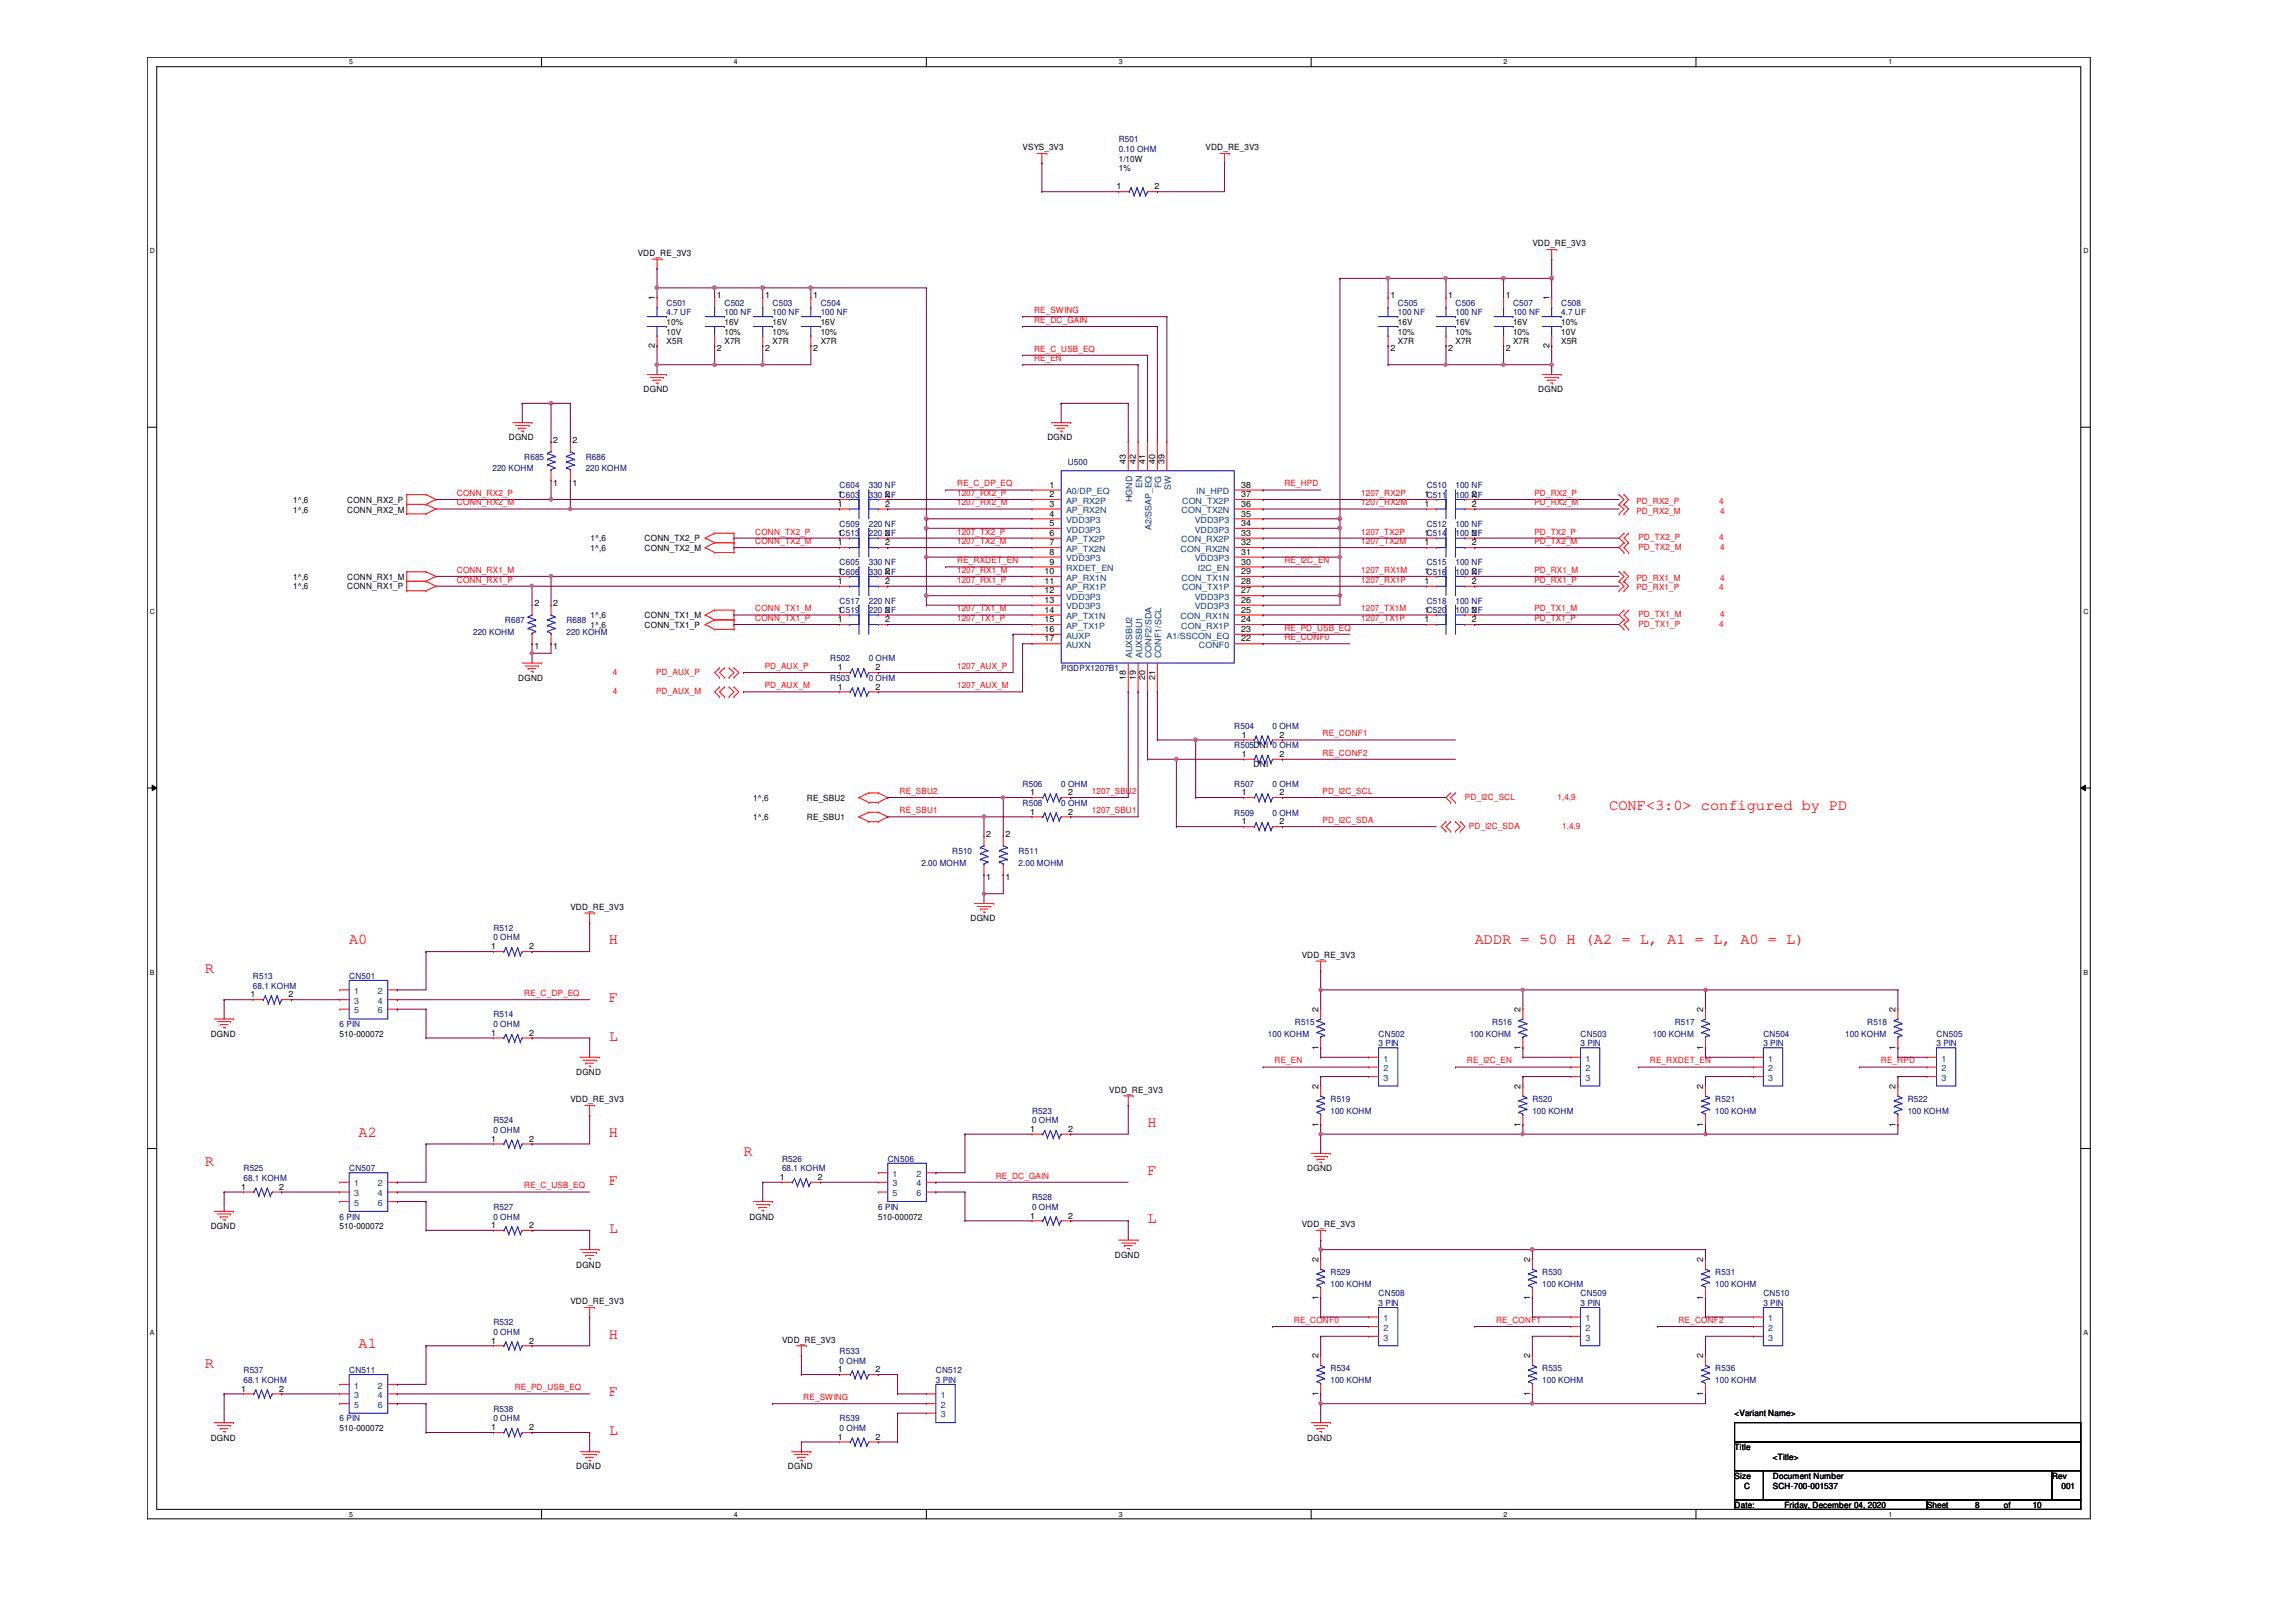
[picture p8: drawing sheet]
<svg xmlns="http://www.w3.org/2000/svg" width="297mm" height="210mm" viewBox="0 0 297 210" stroke-linecap="round" stroke-linejoin="round" font-family="sans-serif">
<defs><g id="words">
<g font-size="2" fill="#f00">
<text x="208.2" y="104.8">CONF&lt;3:0&gt; configured by PD</text>
<text x="26.5" y="125.9">R</text>
<text x="45.2" y="122.2">A0</text>
<text x="78.8" y="122.2">H</text>
<text x="190.8" y="122.2">ADDR = 50 H (A2 = L, A1 = L, A0 = L)</text>
<text x="78.8" y="129.7">F</text>
<text x="78.8" y="134.7">L</text>
<text x="46.4" y="147.1">A2</text>
<text x="78.8" y="147.1">H</text>
<text x="96.2" y="149.6">R</text>
<text x="148.5" y="145.9">H</text>
<text x="26.5" y="150.8">R</text>
<text x="78.8" y="153.3">F</text>
<text x="148.5" y="152.1">F</text>
<text x="78.8" y="159.6">L</text>
<text x="148.5" y="158.3">L</text>
<text x="78.8" y="173.2">H</text>
<text x="26.5" y="177">R</text>
<text x="46.4" y="174.5">A1</text>
<text x="78.8" y="185.7">L</text>
<text x="78.8" y="180.7">F</text>
</g>
<g font-size="1.1">
<text x="132.3" y="19.4">VSYS_3V3</text>
<text x="144.7" y="22.1">1%</text>
<text x="144.7" y="20.9">1/10W</text>
<text x="156" y="19.4">VDD_RE_3V3</text>
<text x="144.4" y="24.5">1</text>
<text x="149.4" y="24.5">2</text>
<text x="82.5" y="33.1">VDD_RE_3V3</text>
<text x="198.2" y="31.8">VDD_RE_3V3</text>
<text x="84.7" y="38.9" transform="rotate(-90 84.7 38.9)">1</text>
<text x="92.8" y="38.6">1</text>
<text x="99" y="38.6">1</text>
<text x="105.2" y="38.6">1</text>
<text x="179.9" y="38.6">1</text>
<text x="187.4" y="38.6">1</text>
<text x="194.8" y="38.6">1</text>
<text x="200.4" y="38.9" transform="rotate(-90 200.4 38.9)">1</text>
<text x="84.7" y="45" transform="rotate(-90 84.7 45)">2</text>
<text x="86.2" y="42">10%</text>
<text x="86.2" y="43.3">10V</text>
<text x="86.2" y="44.5">X5R</text>
<text x="92.8" y="45.4">2</text>
<text x="93.7" y="42">16V</text>
<text x="93.7" y="44.5">X7R</text>
<text x="93.7" y="43.3">10%</text>
<text x="99" y="45.4">2</text>
<text x="99.9" y="42">16V</text>
<text x="99.9" y="44.5">X7R</text>
<text x="99.9" y="43.3">10%</text>
<text x="105.2" y="45.4">2</text>
<text x="106.2" y="42">16V</text>
<text x="106.2" y="44.5">X7R</text>
<text x="106.2" y="43.3">10%</text>
<text x="179.9" y="45.4">2</text>
<text x="180.8" y="42">16V</text>
<text x="180.8" y="44.5">X7R</text>
<text x="180.8" y="43.3">10%</text>
<text x="187.4" y="45.4">2</text>
<text x="188.3" y="42">16V</text>
<text x="188.3" y="44.5">X7R</text>
<text x="188.3" y="43.3">10%</text>
<text x="194.8" y="45.4">2</text>
<text x="195.7" y="42">16V</text>
<text x="195.7" y="44.5">X7R</text>
<text x="195.7" y="43.3">10%</text>
<text x="200.4" y="45" transform="rotate(-90 200.4 45)">2</text>
<text x="202" y="42">10%</text>
<text x="202" y="43.3">10V</text>
<text x="202" y="44.5">X5R</text>
<text x="83.3" y="50.8">DGND</text>
<text x="199" y="50.8">DGND</text>
<text x="65.8" y="57">DGND</text>
<text x="71.6" y="57.3">2</text>
<text x="74.1" y="57.3">2</text>
<text x="135.5" y="57">DGND</text>
<text x="37.9" y="65.1">1^,6</text>
<text x="44.9" y="65.1">CONN_RX2_P</text>
<text x="71.6" y="62.9">1</text>
<text x="74.1" y="62.9">1</text>
<text x="108.4" y="64.3">1C603</text>
<text x="108.4" y="65.6">1</text>
<text x="114.5" y="64.3">2</text>
<text x="114.5" y="65.6">2</text>
<text x="135.8" y="63.1">1</text>
<text x="135.8" y="64.3">2</text>
<text x="135.8" y="65.6">3</text>
<text x="145.7" y="60" transform="rotate(-90 145.7 60)">43</text>
<text x="146.9" y="60" transform="rotate(-90 146.9 60)">42</text>
<text x="148.2" y="60" transform="rotate(-90 148.2 60)">41</text>
<text x="149.4" y="60" transform="rotate(-90 149.4 60)">40</text>
<text x="150.7" y="60" transform="rotate(-90 150.7 60)">39</text>
<text x="160.6" y="65.6">36</text>
<text x="160.6" y="64.3">37</text>
<text x="160.6" y="63.1">38</text>
<text x="184.3" y="65.6">1</text>
<text x="184.3" y="64.3">1C511</text>
<text x="190.4" y="65.6">2</text>
<text x="190.4" y="64.3">2</text>
<text x="37.9" y="66.3">1^,6</text>
<text x="44.9" y="66.3">CONN_RX2_M</text>
<text x="76.4" y="70.1">1^,6</text>
<text x="76.4" y="71.3">1^,6</text>
<text x="83.4" y="70.1">CONN_TX2_P</text>
<text x="83.4" y="71.3">CONN_TX2_M</text>
<text x="108.4" y="69.3">1C513</text>
<text x="108.4" y="70.6">1</text>
<text x="114.5" y="69.3">2</text>
<text x="114.5" y="70.6">2</text>
<text x="135.8" y="66.8">4</text>
<text x="135.8" y="68.1">5</text>
<text x="135.8" y="69.3">6</text>
<text x="135.8" y="70.6">7</text>
<text x="135.8" y="71.8">8</text>
<text x="160.6" y="71.8">31</text>
<text x="160.6" y="70.6">32</text>
<text x="160.6" y="69.3">33</text>
<text x="160.6" y="68.1">34</text>
<text x="160.6" y="66.8">35</text>
<text x="184.3" y="69.3">1C514</text>
<text x="184.3" y="70.6">1</text>
<text x="190.4" y="69.3">2</text>
<text x="190.4" y="70.6">2</text>
<text x="37.9" y="75.1">1^,6</text>
<text x="37.9" y="76.3">1^,6</text>
<text x="44.9" y="75.1">CONN_RX1_M</text>
<text x="44.9" y="76.3">CONN_RX1_P</text>
<text x="108.4" y="75.6">1</text>
<text x="108.4" y="74.3">1C606</text>
<text x="114.5" y="75.6">2</text>
<text x="114.5" y="74.3">2</text>
<text x="135.1" y="74.3">10</text>
<text x="135.1" y="75.6">11</text>
<text x="135.1" y="76.8">12</text>
<text x="135.8" y="73.1">9</text>
<text x="160.6" y="76.8">27</text>
<text x="160.6" y="75.6">28</text>
<text x="160.6" y="74.3">29</text>
<text x="160.6" y="73.1">30</text>
<text x="184.3" y="74.3">1C516</text>
<text x="184.3" y="75.6">1</text>
<text x="190.4" y="74.3">2</text>
<text x="190.4" y="75.6">2</text>
<text x="69.1" y="78.4">2</text>
<text x="71.6" y="78.4">2</text>
<text x="76.4" y="80">1^,6</text>
<text x="76.4" y="81.3">1^,6</text>
<text x="83.4" y="80">CONN_TX1_M</text>
<text x="83.4" y="81.3">CONN_TX1_P</text>
<text x="108.4" y="79.3">1C519</text>
<text x="108.4" y="80.5">1</text>
<text x="114.5" y="79.3">2</text>
<text x="114.5" y="80.5">2</text>
<text x="135.1" y="78">13</text>
<text x="135.1" y="79.3">14</text>
<text x="135.1" y="80.5">15</text>
<text x="135.1" y="81.8">16</text>
<text x="135.1" y="83">17</text>
<text x="160.6" y="83">22</text>
<text x="160.6" y="81.8">23</text>
<text x="160.6" y="80.5">24</text>
<text x="160.6" y="79.3">25</text>
<text x="160.6" y="78">26</text>
<text x="184.3" y="79.3">1C520</text>
<text x="184.3" y="80.5">1</text>
<text x="190.4" y="79.3">2</text>
<text x="190.4" y="80.5">2</text>
<text x="67.1" y="88.1">DGND</text>
<text x="69.1" y="84">1</text>
<text x="71.6" y="84">1</text>
<text x="108.4" y="89.2">1</text>
<text x="108.4" y="86.7">1</text>
<text x="113.3" y="89.2">2</text>
<text x="113.3" y="86.7">2</text>
<text x="145.7" y="88" transform="rotate(-90 145.7 88)">18</text>
<text x="146.9" y="88" transform="rotate(-90 146.9 88)">19</text>
<text x="148.2" y="88" transform="rotate(-90 148.2 88)">20</text>
<text x="149.4" y="88" transform="rotate(-90 149.4 88)">21</text>
<text x="160.7" y="95.5">1</text>
<text x="165.5" y="95.5">2</text>
<text x="160.7" y="98">1</text>
<text x="162.2" y="99.3">DNI</text>
<text x="165.5" y="98">2</text>
<text x="97.5" y="103.7">1^,6</text>
<text x="97.5" y="106.2">1^,6</text>
<text x="104.4" y="103.7">RE_SBU2</text>
<text x="104.4" y="106.2">RE_SBU1</text>
<text x="133.3" y="105.4">1</text>
<text x="133.3" y="102.9">1</text>
<text x="138.2" y="105.4">2</text>
<text x="138.2" y="102.9">2</text>
<text x="160.7" y="102.9">1</text>
<text x="160.7" y="106.7">1</text>
<text x="165.5" y="102.9">2</text>
<text x="165.5" y="106.7">2</text>
<text x="127.6" y="108.3">2</text>
<text x="127.6" y="113.9">1</text>
<text x="130.1" y="108.3">2</text>
<text x="130.1" y="113.9">1</text>
<text x="73.8" y="117.7">VDD_RE_3V3</text>
<text x="125.6" y="119.2">DGND</text>
<text x="63.5" y="122.9">1</text>
<text x="68.5" y="122.9">2</text>
<text x="168.4" y="124">VDD_RE_3V3</text>
<text x="32.4" y="129.1">1</text>
<text x="37.3" y="129.1">2</text>
<text x="170.6" y="131" transform="rotate(-90 170.6 131)">2</text>
<text x="196.7" y="131" transform="rotate(-90 196.7 131)">2</text>
<text x="220.3" y="131" transform="rotate(-90 220.3 131)">2</text>
<text x="245.2" y="131" transform="rotate(-90 245.2 131)">2</text>
<text x="27.3" y="134.2">DGND</text>
<text x="43.9" y="134.2">510-000072</text>
<text x="63.5" y="134">1</text>
<text x="68.5" y="134">2</text>
<text x="170.6" y="135.8" transform="rotate(-90 170.6 135.8)">1</text>
<text x="196.7" y="135.8" transform="rotate(-90 196.7 135.8)">1</text>
<text x="220.3" y="135.8" transform="rotate(-90 220.3 135.8)">1</text>
<text x="245.2" y="135.8" transform="rotate(-90 245.2 135.8)">1</text>
<text x="73.8" y="142.6">VDD_RE_3V3</text>
<text x="74.5" y="139.1">DGND</text>
<text x="143.5" y="141.4">VDD_RE_3V3</text>
<text x="170.6" y="140.9" transform="rotate(-90 170.6 140.9)">2</text>
<text x="196.7" y="140.9" transform="rotate(-90 196.7 140.9)">2</text>
<text x="220.3" y="140.9" transform="rotate(-90 220.3 140.9)">2</text>
<text x="245.2" y="140.9" transform="rotate(-90 245.2 140.9)">2</text>
<text x="63.5" y="147.7">1</text>
<text x="68.5" y="147.7">2</text>
<text x="133.3" y="146.5">1</text>
<text x="138.2" y="146.5">2</text>
<text x="170.6" y="145.8" transform="rotate(-90 170.6 145.8)">1</text>
<text x="196.7" y="145.8" transform="rotate(-90 196.7 145.8)">1</text>
<text x="220.3" y="145.8" transform="rotate(-90 220.3 145.8)">1</text>
<text x="245.2" y="145.8" transform="rotate(-90 245.2 145.8)">1</text>
<text x="31.2" y="154">1</text>
<text x="36.1" y="154">2</text>
<text x="100.9" y="152.7">1</text>
<text x="105.8" y="152.7">2</text>
<text x="169.1" y="151.6">DGND</text>
<text x="27.3" y="159">DGND</text>
<text x="43.9" y="159">510-000072</text>
<text x="63.5" y="158.9">1</text>
<text x="68.5" y="158.9">2</text>
<text x="96.9" y="157.8">DGND</text>
<text x="113.6" y="157.8">510-000072</text>
<text x="133.3" y="157.7">1</text>
<text x="138.2" y="157.7">2</text>
<text x="168.4" y="158.8">VDD_RE_3V3</text>
<text x="74.5" y="164">DGND</text>
<text x="144.2" y="162.8">DGND</text>
<text x="170.6" y="163.3" transform="rotate(-90 170.6 163.3)">2</text>
<text x="198" y="163.3" transform="rotate(-90 198 163.3)">2</text>
<text x="220.3" y="163.3" transform="rotate(-90 220.3 163.3)">2</text>
<text x="63.5" y="173.9">1</text>
<text x="68.5" y="173.9">2</text>
<text x="73.8" y="168.7">VDD_RE_3V3</text>
<text x="101.2" y="173.7">VDD_RE_3V3</text>
<text x="170.6" y="168.2" transform="rotate(-90 170.6 168.2)">1</text>
<text x="198" y="168.2" transform="rotate(-90 198 168.2)">1</text>
<text x="220.3" y="168.2" transform="rotate(-90 220.3 168.2)">1</text>
<text x="108.4" y="177.6">1</text>
<text x="113.3" y="177.6">2</text>
<text x="170.6" y="175.8" transform="rotate(-90 170.6 175.8)">2</text>
<text x="198" y="175.8" transform="rotate(-90 198 175.8)">2</text>
<text x="220.3" y="175.8" transform="rotate(-90 220.3 175.8)">2</text>
<text x="31.2" y="180.1">1</text>
<text x="36.1" y="180.1">2</text>
<text x="43.9" y="185.2">510-000072</text>
<text x="63.5" y="185.1">1</text>
<text x="68.5" y="185.1">2</text>
<text x="170.6" y="180.7" transform="rotate(-90 170.6 180.7)">1</text>
<text x="198" y="180.7" transform="rotate(-90 198 180.7)">1</text>
<text x="220.3" y="180.7" transform="rotate(-90 220.3 180.7)">1</text>
<text x="224.4" y="183.3">&lt;Variant Name&gt;</text>
<text x="27.3" y="186.4">DGND</text>
<text x="74.5" y="190.2">DGND</text>
<text x="101.9" y="190.2">DGND</text>
<text x="108.4" y="186.3">1</text>
<text x="113.3" y="186.3">2</text>
<text x="169.1" y="186.4">DGND</text>
<text x="224.4" y="187.7">Title</text>
<text x="224.4" y="191.4">Size</text>
<text x="229.4" y="191.4">Document Number</text>
<text x="229.4" y="188.9">&lt;Title&gt;</text>
<text x="265.5" y="191.4">Rev</text>
<text x="224.4" y="195.2">Date:</text>
<text x="225.6" y="192.7">C</text>
<text x="229.4" y="192.7">SCH-700-001537</text>
<text x="230.8" y="195.2">Friday, December 04, 2020</text>
<text x="249.3" y="195.2">Sheet</text>
<text x="255.5" y="195.2">8</text>
<text x="259.2" y="195.2">of</text>
<text x="263" y="195.2">10</text>
<text x="266.7" y="192.7">001</text>
</g>
<g font-size="1.1" fill="#000080">
<text x="144.7" y="18.4">R501</text>
<text x="144.7" y="19.6">0.10 OHM</text>
<text x="86.2" y="39.6">C501</text>
<text x="86.2" y="40.8">4.7 UF</text>
<text x="93.7" y="39.6">C502</text>
<text x="93.7" y="40.8">100 NF</text>
<text x="99.9" y="39.6">C503</text>
<text x="99.9" y="40.8">100 NF</text>
<text x="106.2" y="39.6">C504</text>
<text x="106.2" y="40.8">100 NF</text>
<text x="180.8" y="39.6">C505</text>
<text x="180.8" y="40.8">100 NF</text>
<text x="188.3" y="39.6">C506</text>
<text x="188.3" y="40.8">100 NF</text>
<text x="195.7" y="39.6">C507</text>
<text x="195.7" y="40.8">100 NF</text>
<text x="202" y="39.6">C508</text>
<text x="202" y="40.8">4.7 UF</text>
<text x="67.8" y="59.5">R685</text>
<text x="75.8" y="59.5">R686</text>
<text x="63.7" y="61">220 KOHM</text>
<text x="75.8" y="61">220 KOHM</text>
<text x="108.6" y="63.2">C604</text>
<text x="112.4" y="63.2">330 NF</text>
<text x="112.4" y="64.5">330 NF</text>
<text x="138.1" y="60.2">U500</text>
<text x="184.6" y="63.2">C510</text>
<text x="188.3" y="64.5">100 NF</text>
<text x="188.3" y="63.2">100 NF</text>
<text x="108.6" y="68.2">C509</text>
<text x="112.4" y="68.2">220 NF</text>
<text x="112.4" y="69.4">220 NF</text>
<text x="184.6" y="68.2">C512</text>
<text x="188.3" y="68.2">100 NF</text>
<text x="188.3" y="69.4">100 NF</text>
<text x="108.6" y="73.2">C605</text>
<text x="112.4" y="74.4">330 NF</text>
<text x="112.4" y="73.2">330 NF</text>
<text x="184.6" y="73.2">C515</text>
<text x="188.3" y="73.2">100 NF</text>
<text x="188.3" y="74.4">100 NF</text>
<text x="61.2" y="82.1">220 KOHM</text>
<text x="65.3" y="80.6">R687</text>
<text x="73.3" y="80.6">R688</text>
<text x="73.3" y="82.1">220 KOHM</text>
<text x="108.6" y="78.1">C517</text>
<text x="112.4" y="78.1">220 NF</text>
<text x="112.4" y="79.4">220 NF</text>
<text x="184.6" y="78.1">C518</text>
<text x="188.3" y="78.1">100 NF</text>
<text x="188.3" y="79.4">100 NF</text>
<text x="107.4" y="88.1">R503</text>
<text x="107.4" y="85.6">R502</text>
<text x="112.4" y="88.1">0 OHM</text>
<text x="112.4" y="85.6">0 OHM</text>
<text x="137.3" y="86.9">PI3DPX1207B1</text>
<text x="159.7" y="94.3">R504</text>
<text x="164.6" y="94.3">0 OHM</text>
<text x="132.3" y="101.8">R506</text>
<text x="137.3" y="101.8">0 OHM</text>
<text x="159.7" y="101.8">R507</text>
<text x="159.7" y="96.8">R505DNI 0 OHM</text>
<text x="164.6" y="101.8">0 OHM</text>
<text x="132.3" y="104.3">R508</text>
<text x="137.3" y="104.3">0 OHM</text>
<text x="159.7" y="105.5">R509</text>
<text x="164.6" y="105.5">0 OHM</text>
<text x="119.2" y="112">2.00 MOHM</text>
<text x="123.2" y="110.5">R510</text>
<text x="131.8" y="110.5">R511</text>
<text x="131.8" y="112">2.00 MOHM</text>
<text x="63.8" y="120.5">R512</text>
<text x="63.8" y="121.7">0 OHM</text>
<text x="32.7" y="126.7">R513</text>
<text x="32.7" y="127.9">68.1 KOHM</text>
<text x="45.2" y="126.7">CN501</text>
<text x="63.8" y="131.7">R514</text>
<text x="43.9" y="132.9">6 PIN</text>
<text x="63.8" y="132.9">0 OHM</text>
<text x="164" y="134.2">100 KOHM</text>
<text x="167.5" y="132.7">R515</text>
<text x="178.4" y="134.2">CN502</text>
<text x="178.4" y="135.4">3 PIN</text>
<text x="190.2" y="134.2">100 KOHM</text>
<text x="193" y="132.7">R516</text>
<text x="204.5" y="134.2">CN503</text>
<text x="204.5" y="135.4">3 PIN</text>
<text x="213.8" y="134.2">100 KOHM</text>
<text x="216.7" y="132.7">R517</text>
<text x="228.1" y="134.2">CN504</text>
<text x="228.1" y="135.4">3 PIN</text>
<text x="238.7" y="134.2">100 KOHM</text>
<text x="241.6" y="132.7">R518</text>
<text x="250.5" y="134.2">CN505</text>
<text x="250.5" y="135.4">3 PIN</text>
<text x="172.1" y="142.6">R519</text>
<text x="198.2" y="142.6">R520</text>
<text x="221.9" y="142.6">R521</text>
<text x="246.8" y="142.6">R522</text>
<text x="63.8" y="145.4">R524</text>
<text x="63.8" y="146.6">0 OHM</text>
<text x="133.5" y="144.1">R523</text>
<text x="133.5" y="145.4">0 OHM</text>
<text x="172.1" y="144.1">100 KOHM</text>
<text x="198.2" y="144.1">100 KOHM</text>
<text x="221.9" y="144.1">100 KOHM</text>
<text x="246.8" y="144.1">100 KOHM</text>
<text x="31.5" y="151.6">R525</text>
<text x="31.5" y="152.8">68.1 KOHM</text>
<text x="45.2" y="151.6">CN507</text>
<text x="101.2" y="150.3">R526</text>
<text x="101.2" y="151.6">68.1 KOHM</text>
<text x="114.9" y="150.3">CN506</text>
<text x="133.5" y="155.3">R528</text>
<text x="43.9" y="157.8">6 PIN</text>
<text x="63.8" y="156.5">R527</text>
<text x="63.8" y="157.8">0 OHM</text>
<text x="113.6" y="156.5">6 PIN</text>
<text x="133.5" y="156.5">0 OHM</text>
<text x="172.1" y="165">R529</text>
<text x="172.1" y="166.5">100 KOHM</text>
<text x="178.4" y="167.8">CN508</text>
<text x="199.5" y="165">R530</text>
<text x="199.5" y="166.5">100 KOHM</text>
<text x="204.5" y="167.8">CN509</text>
<text x="221.9" y="165">R531</text>
<text x="221.9" y="166.5">100 KOHM</text>
<text x="228.1" y="167.8">CN510</text>
<text x="63.8" y="171.5">R532</text>
<text x="63.8" y="172.7">0 OHM</text>
<text x="178.4" y="169">3 PIN</text>
<text x="204.5" y="169">3 PIN</text>
<text x="228.1" y="169">3 PIN</text>
<text x="31.5" y="177.7">R537</text>
<text x="31.5" y="178.9">68.1 KOHM</text>
<text x="45.2" y="177.7">CN511</text>
<text x="108.6" y="175.2">R533</text>
<text x="108.6" y="176.5">0 OHM</text>
<text x="121.1" y="177.7">CN512</text>
<text x="121.1" y="178.9">3 PIN</text>
<text x="172.1" y="177.5">R534</text>
<text x="172.1" y="178.9">100 KOHM</text>
<text x="199.5" y="177.5">R535</text>
<text x="199.5" y="178.9">100 KOHM</text>
<text x="221.9" y="177.5">R536</text>
<text x="221.9" y="178.9">100 KOHM</text>
<text x="43.9" y="183.9">6 PIN</text>
<text x="63.8" y="182.7">R538</text>
<text x="63.8" y="183.9">0 OHM</text>
<text x="108.6" y="183.9">R539</text>
<text x="108.6" y="185.2">0 OHM</text>
</g>
<g font-size="1.1" fill="#f00">
<text x="133.8" y="41.8">RE_DC_GAIN</text>
<text x="133.8" y="40.5">RE_SWING</text>
<text x="133.8" y="45.5">RE_C_USB_EQ</text>
<text x="133.8" y="46.7">RE_EN</text>
<text x="59.1" y="64.2">CONN_RX2_P</text>
<text x="59.1" y="65.4">CONN_RX2_M</text>
<text x="123.8" y="62.9">RE_C_DP_EQ</text>
<text x="123.8" y="65.4">1207_RX2_M</text>
<text x="123.8" y="64.2">1207_RX2_P</text>
<text x="166.2" y="62.9">RE_HPD</text>
<text x="176.1" y="64.2">1207_RX2P</text>
<text x="176.1" y="65.4">1207_RX2M</text>
<text x="198.5" y="64.2">PD_RX2_P</text>
<text x="198.5" y="65.4">PD_RX2_M</text>
<text x="211.7" y="65.2">PD_RX2_P</text>
<text x="222.4" y="65.2">4</text>
<text x="97.7" y="70.4">CONN_TX2_M</text>
<text x="97.7" y="69.2">CONN_TX2_P</text>
<text x="123.8" y="69.2">1207_TX2_P</text>
<text x="123.8" y="70.4">1207_TX2_M</text>
<text x="176.1" y="70.4">1207_TX2M</text>
<text x="176.1" y="69.2">1207_TX2P</text>
<text x="198.5" y="69.2">PD_TX2_P</text>
<text x="198.5" y="70.4">PD_TX2_M</text>
<text x="211.7" y="66.5">PD_RX2_M</text>
<text x="212" y="69.9">PD_TX2_P</text>
<text x="212" y="71.2">PD_TX2_M</text>
<text x="222.4" y="69.9">4</text>
<text x="222.5" y="66.5">4</text>
<text x="222.5" y="71.2">4</text>
<text x="59.1" y="74.1">CONN_RX1_M</text>
<text x="59.1" y="75.4">CONN_RX1_P</text>
<text x="123.8" y="72.9">RE_RXDET_EN</text>
<text x="123.8" y="74.1">1207_RX1_M</text>
<text x="123.8" y="75.4">1207_RX1_P</text>
<text x="166.2" y="72.9">RE_I2C_EN</text>
<text x="176.1" y="75.4">1207_RX1P</text>
<text x="176.1" y="74.1">1207_RX1M</text>
<text x="198.5" y="75.4">PD_RX1_P</text>
<text x="198.5" y="74.1">PD_RX1_M</text>
<text x="211.7" y="75.1">PD_RX1_M</text>
<text x="211.7" y="76.4">PD_RX1_P</text>
<text x="222.4" y="76.4">4</text>
<text x="222.5" y="75.1">4</text>
<text x="97.7" y="79.1">CONN_TX1_M</text>
<text x="97.7" y="80.3">CONN_TX1_P</text>
<text x="123.8" y="80.3">1207_TX1_P</text>
<text x="123.8" y="79.1">1207_TX1_M</text>
<text x="166.2" y="82.8">RE_CONF0</text>
<text x="166.2" y="81.6">RE_PD_USB_EQ</text>
<text x="176.1" y="79.1">1207_TX1M</text>
<text x="176.1" y="80.3">1207_TX1P</text>
<text x="198.5" y="80.3">PD_TX1_P</text>
<text x="198.5" y="79.1">PD_TX1_M</text>
<text x="212" y="79.9">PD_TX1_M</text>
<text x="212" y="81.2">PD_TX1_P</text>
<text x="222.4" y="81.2">4</text>
<text x="222.5" y="79.9">4</text>
<text x="79.3" y="87.4">4</text>
<text x="79.3" y="89.8">4</text>
<text x="84.9" y="87.4">PD_AUX_P</text>
<text x="84.9" y="89.8">PD_AUX_M</text>
<text x="98.9" y="89.1">PD_AUX_M</text>
<text x="98.9" y="86.6">PD_AUX_P</text>
<text x="123.8" y="86.6">1207_AUX_P</text>
<text x="123.8" y="89.1">1207_AUX_M</text>
<text x="171.1" y="95.3">RE_CONF1</text>
<text x="171.1" y="97.8">RE_CONF2</text>
<text x="116.4" y="102.7">RE_SBU2</text>
<text x="116.4" y="105.2">RE_SBU1</text>
<text x="141.3" y="102.7">1207_SBU2</text>
<text x="141.3" y="105.2">1207_SBU1</text>
<text x="171.1" y="102.7">PD_I2C_SCL</text>
<text x="171.1" y="106.5">PD_I2C_SDA</text>
<text x="189.5" y="103.5">PD_I2C_SCL</text>
<text x="190" y="107.3">PD_I2C_SDA</text>
<text x="201.5" y="103.5">1,4,9</text>
<text x="202.1" y="107.3">1,4,9</text>
<text x="67.8" y="128.9">RE_C_DP_EQ</text>
<text x="164.9" y="137.6">RE_EN</text>
<text x="189.8" y="137.6">RE_I2C_EN</text>
<text x="213.4" y="137.6">RE_RXDET_EN</text>
<text x="243.3" y="137.6">RE_HPD</text>
<text x="67.8" y="153.8">RE_C_USB_EQ</text>
<text x="128.8" y="152.5">RE_DC_GAIN</text>
<text x="167.4" y="171.2">RE_CONF0</text>
<text x="193.5" y="171.2">RE_CONF1</text>
<text x="217.2" y="171.2">RE_CONF2</text>
<text x="66.6" y="179.9">RE_PD_USB_EQ</text>
<text x="103.9" y="181.2">RE_SWING</text>
</g>
<g font-size="1.1" fill="#004080">
<text x="137.9" y="64">A0/DP_EQ</text>
<text x="137.9" y="65.2">AP_RX2P</text>
<text x="146.5" y="65" transform="rotate(-90 146.5 65)">HGND</text>
<text x="147.7" y="63.2" transform="rotate(-90 147.7 63.2)">EN</text>
<text x="150.2" y="63.2" transform="rotate(-90 150.2 63.2)">FG</text>
<text x="151.5" y="63.4" transform="rotate(-90 151.5 63.4)">SW</text>
<text x="153" y="65.2">CON_TX2P</text>
<text x="154.8" y="64">IN_HPD</text>
<text x="137.9" y="66.4">AP_RX2N</text>
<text x="137.9" y="67.7">VDD3P3</text>
<text x="137.9" y="68.9">VDD3P3</text>
<text x="137.9" y="70.2">AP_TX2P</text>
<text x="137.9" y="71.4">AP_TX2N</text>
<text x="149" y="68.6" transform="rotate(-90 149 68.6)">A2/SSAP_EQ</text>
<text x="152.7" y="71.4">CON_RX2N</text>
<text x="152.8" y="70.2">CON_RX2P</text>
<text x="152.9" y="66.4">CON_TX2N</text>
<text x="154.6" y="68.9">VDD3P3</text>
<text x="154.6" y="67.7">VDD3P3</text>
<text x="137.9" y="72.6">VDD3P3</text>
<text x="137.9" y="73.9">RXDET_EN</text>
<text x="137.9" y="75.1">AP_RX1N</text>
<text x="137.9" y="76.4">AP_RX1P</text>
<text x="137.9" y="77.6">VDD3P3</text>
<text x="152.9" y="75.1">CON_TX1N</text>
<text x="153" y="76.4">CON_TX1P</text>
<text x="154.6" y="77.6">VDD3P3</text>
<text x="154.6" y="72.6">VDD3P3</text>
<text x="155" y="73.9">I2C_EN</text>
<text x="137.9" y="78.9">VDD3P3</text>
<text x="137.9" y="80.1">AP_TX1N</text>
<text x="137.9" y="81.4">AP_TX1P</text>
<text x="137.9" y="82.6">AUXP</text>
<text x="137.9" y="83.9">AUXN</text>
<text x="150.9" y="82.6">A1/SSCON_EQ</text>
<text x="152.7" y="80.1">CON_RX1N</text>
<text x="152.8" y="81.4">CON_RX1P</text>
<text x="154.6" y="78.9">VDD3P3</text>
<text x="155.1" y="83.9">CONF0</text>
<text x="146.5" y="85.2" transform="rotate(-90 146.5 85.2)">AUXSBU2</text>
<text x="147.7" y="85.2" transform="rotate(-90 147.7 85.2)">AUXSBU1</text>
<text x="149" y="85.2" transform="rotate(-90 149 85.2)">CONF2/SDA</text>
<text x="150.2" y="85.2" transform="rotate(-90 150.2 85.2)">CONF1/SCL</text>
<text x="45.8" y="128.7">1</text>
<text x="45.8" y="129.9">3</text>
<text x="45.8" y="131.1">5</text>
<text x="48.9" y="128.7">2</text>
<text x="48.9" y="129.9">4</text>
<text x="48.9" y="131.1">6</text>
<text x="179" y="137.4">1</text>
<text x="205.1" y="137.4">1</text>
<text x="228.8" y="137.4">1</text>
<text x="251.2" y="137.4">1</text>
<text x="179" y="138.6">2</text>
<text x="179" y="139.9">3</text>
<text x="205.1" y="138.6">2</text>
<text x="205.1" y="139.9">3</text>
<text x="228.8" y="138.6">2</text>
<text x="228.8" y="139.9">3</text>
<text x="251.2" y="138.6">2</text>
<text x="251.2" y="139.9">3</text>
<text x="45.8" y="153.5">1</text>
<text x="45.8" y="154.8">3</text>
<text x="48.9" y="153.5">2</text>
<text x="48.9" y="154.8">4</text>
<text x="115.5" y="152.3">1</text>
<text x="115.5" y="153.5">3</text>
<text x="115.5" y="154.8">5</text>
<text x="118.6" y="152.3">2</text>
<text x="118.6" y="153.5">4</text>
<text x="118.6" y="154.8">6</text>
<text x="45.8" y="156">5</text>
<text x="48.9" y="156">6</text>
<text x="179" y="171">1</text>
<text x="179" y="172.2">2</text>
<text x="179" y="173.5">3</text>
<text x="205.1" y="171">1</text>
<text x="205.1" y="172.2">2</text>
<text x="205.1" y="173.5">3</text>
<text x="228.8" y="171">1</text>
<text x="228.8" y="172.2">2</text>
<text x="228.8" y="173.5">3</text>
<text x="45.8" y="179.7">1</text>
<text x="48.9" y="179.7">2</text>
<text x="45.8" y="180.9">3</text>
<text x="45.8" y="182.2">5</text>
<text x="48.9" y="180.9">4</text>
<text x="48.9" y="182.2">6</text>
<text x="121.7" y="180.9">1</text>
<text x="121.7" y="182.2">2</text>
<text x="121.7" y="183.4">3</text>
</g>
<g font-size=".9">
<text x="45.2" y="8.3">5</text>
<text x="95" y="8.3">4</text>
<text x="144.7" y="8.3">3</text>
<text x="194.5" y="8.3">2</text>
<text x="244.3" y="8.3">1</text>
<text x="19.4" y="32.8">D</text>
<text x="269.5" y="32.8">D</text>
<text x="19.4" y="79.4">C</text>
<text x="269.5" y="79.4">C</text>
<text x="19.4" y="126.1">B</text>
<text x="269.5" y="126.1">B</text>
<text x="19.4" y="172.8">A</text>
<text x="269.5" y="172.8">A</text>
<text x="45.2" y="196.3">5</text>
<text x="95" y="196.3">4</text>
<text x="144.7" y="196.3">3</text>
<text x="194.5" y="196.3">2</text>
<text x="244.3" y="196.3">1</text>
</g>
</g></defs>
<path d="M19.1 7.4h251.3v189.2h-251.3zM20.3 8.6h248.9v186.7h-248.9z" fill="none" stroke="#000" stroke-width=".13"/>
<g fill="#fff">
<path d="M45.2 7.5h.5v1.1h-.5z"/>
<path d="M45.2 195.5h.5v1h-.5z"/>
</g>
<path d="M70.1 7.4v1.2M70.1 195.3v1.3" fill="none" stroke="#000" stroke-width=".13"/>
<g fill="#fff">
<path d="M95 7.5h.5v1.1h-.5z"/>
<path d="M95 195.5h.5v1h-.5z"/>
</g>
<path d="M119.8 7.4v1.2M119.8 195.3v1.3" fill="none" stroke="#000" stroke-width=".13"/>
<g fill="#fff">
<path d="M144.7 7.5h.5v1.1h-.5z"/>
<path d="M144.7 195.5h.5v1h-.5z"/>
</g>
<path d="M169.6 7.4v1.2M169.6 195.3v1.3" fill="none" stroke="#000" stroke-width=".13"/>
<g fill="#fff">
<path d="M194.5 7.5h.5v1.1h-.5z"/>
<path d="M194.5 195.5h.5v1h-.5z"/>
</g>
<path d="M219.4 7.4v1.2M219.4 195.3v1.3" fill="none" stroke="#000" stroke-width=".13"/>
<g fill="#fff">
<path d="M244.3 7.5h.5v1.1h-.5z"/>
<path d="M244.3 195.5h.5v1h-.5z"/>
<path d="M19.4 32h.6v1h-.6z"/>
<path d="M269.5 32h.7v1h-.7z"/>
<path d="M19.4 78.6h.6v1h-.6z"/>
<path d="M269.5 78.6h.7v1h-.7z"/>
</g>
<path d="M19.1 55.3h1.2M269.2 55.3h1.2" fill="none" stroke="#000" stroke-width=".13"/>
<g fill="#fff">
<path d="M19.4 125.3h.6v1h-.6z"/>
<path d="M269.5 125.3h.6v1h-.6z"/>
</g>
<path d="M19.1 102h1.2M19.7 101.6l.6 .4-.6 .3zM269.2 102l.6-.4v.7zM269.2 102h1.2" fill="none" stroke="#000" stroke-width=".13"/>
<path d="M19.7 101.6l.6 .4-.6 .3zM269.2 102l.6-.4v.7z" fill="#000"/>
<g fill="#fff">
<path d="M19.4 172h.5v1h-.5z"/>
<path d="M269.5 172h.6v1h-.6z"/>
</g>
<path d="M19.1 148.6h1.2M269.2 148.6h1.2M224.4 184.1h44.8v2.5h-44.8zM224.4 186.6h44.8v3.7h-44.8zM224.4 190.3h3.7v3.8h-3.7zM224.4 194.1h24.9v1.2h-24.9zM228.1 190.3h37.4v3.8h-37.4zM249.3 194.1h19.9v1.2h-19.9zM265.5 190.3h3.7v3.8h-3.7z" fill="none" stroke="#000" stroke-width=".13"/>
<g fill="none" stroke="#f00" stroke-width=".13">
<path d="M134.2 19.9h1.2M134.8 19.9v1.2M135.4 19.9h.1M157.8 19.9h1.2M158.4 19.9v1.2M159 19.9h.1M84.4 33.5h1.2M85 34.8h.1M85 38.5h.1M85 33.5v1.3M85 38.5v1.3M85.6 33.5h.1"/>
<path d="M92.5 38.5h.1M92.5 38.5v1.3M98.7 38.5h.1M98.7 38.5v1.3M104.9 38.5h.1M104.9 38.5v1.3M134.8 21.1h.1M144.7 24.8h.1M144.7 24.8h1.3M148.5 24.8h1.2M149.7 24.8h.1M158.4 21.1h.1"/>
<path d="M179.6 38.5h.1M179.6 38.5v1.3M187.1 38.5h.1M187.1 38.5v1.3M194.5 38.5h.1M194.5 38.5v1.3M200.1 32.3h1.3M200.7 33.5h.1M200.7 38.5h.1M200.7 32.3v1.2M200.7 38.5v1.3M201.4 32.3h.1"/>
<path d="M66.3 54.7h2.5M66.7 55.1h1.8M67.1 55.4h.1M67.1 55.4h1M67.4 55.8h.3M67.7 55.8h.1M68.5 55.1h.1M68.8 54.7h.1M71.3 57.2h.1M71.3 57.2v1.2M73.8 57.2h.1M73.8 57.2v1.2"/>
<path d="M83.7 48.5h2.5M84.1 48.9h1.8M84.5 49.2h.1M84.5 49.2h1M84.9 49.6h.2M85 44.7h.1M85 43.5v1.2M85.1 49.6h.1M85.9 48.9h.1M86.2 48.5h.1M92.5 44.7h.1M92.5 43.5v1.2"/>
<path d="M98.7 44.7h.1M98.7 43.5v1.2M104.9 44.7h.1M104.9 43.5v1.2M136 54.7h2.5M136.4 55.1h1.7M136.8 55.4h.1M136.8 55.4h1M137.2 55.8h.2M137.4 55.8h.1M138.1 55.1h.1M138.5 54.7h.1"/>
<path d="M146 57.2h.1M146 57.2v3.7M147.2 57.2h.1M147.2 57.2v3.7M148.5 57.2h.1M148.5 57.2v3.7M149.7 57.2h.1M149.7 57.2v3.7M151 57.2h.1M151 57.2v3.7M179.6 44.7h.1M179.6 43.5v1.2"/>
<path d="M187.1 44.7h.1M187.1 43.5v1.2M194.5 44.7h.1M194.5 43.5v1.2M199.5 48.5h2.5M199.9 48.9h1.7M200.2 49.2h.1M200.2 49.2h1.1M200.6 49.6h.3M200.7 44.7h.1M200.7 43.5v1.2M200.9 49.6h.1"/>
<path d="M201.6 48.9h.1M202 48.5h.1M52.6 64h.1M52.6 65.3h.1M52.6 66.5h.1M52.6 74h.1M52.6 75.2h.1M52.6 76.5h.1M52.6 64h2.5M52.6 64v2.5M52.6 74v2.5M52.6 65.3h2.5"/>
<path d="M52.6 66.5h2.5M52.6 74h2.5M52.6 75.2h2.5M52.6 76.5h2.5M55.1 64h.1M55.1 65.3h.1M55.1 66.5h.1M55.1 74h.1M55.1 75.2h.1M55.1 76.5h.1M55.1 64l1.3 .6M55.1 65.3l1.3 .6"/>
<path d="M55.1 74l1.3 .6M55.1 75.2l1.3 .7M56.4 64.6h.1M56.4 65.9h.1M56.4 74.6h.1M56.4 75.9h.1M56.4 64.6l-1.3 .7M56.4 65.9l-1.3 .6M56.4 74.6l-1.3 .6M56.4 75.9l-1.3 .6M68.8 78.3h.1M68.8 78.3v1.3"/>
<path d="M71.3 78.3h.1M71.3 62.1h.1M71.3 60.9v1.2M71.3 78.3v1.3M73.8 62.1h.1M73.8 60.9v1.2M91.2 69.6h.1M91.2 70.9h.1M91.2 79.6h.1M91.2 69.6l1.3 .6M91.2 70.9l1.3 .6M91.2 79.6l1.3 .6"/>
<path d="M92.5 69h.1M92.5 70.2h.1M92.5 71.5h.1M92.5 79h.1M92.5 69h2.5M92.5 69l-1.3 .6M92.5 70.2h2.5M92.5 70.2l-1.3 .7M92.5 71.5h2.5M92.5 79h2.5M92.5 79l-1.3 .6M95 70.2h.1"/>
<path d="M95 69h.1M95 71.5h.1M95 79h.1M95 69v2.5M95 79v2.4M108.6 69.6h.1M108.6 70.9h.1M108.6 64.6h.1M108.6 75.9h.1M108.6 65.9h.1M108.6 79.6h.1M108.6 74.6h.1"/>
<path d="M108.6 74.6h1.3M108.6 75.9h1.3M108.6 69.6h1.3M108.6 70.9h1.3M108.6 64.6h1.3M108.6 79.6h1.3M108.6 65.9h1.3M113.6 74.6h1.3M113.6 75.9h1.3M113.6 69.6h1.3M113.6 70.9h1.3M113.6 64.6h1.3"/>
<path d="M113.6 79.6h1.3M113.6 65.9h1.3M114.9 69.6h.1M114.9 70.9h.1M114.9 64.6h.1M114.9 75.9h.1M114.9 65.9h.1M114.9 79.6h.1M114.9 74.6h.1M133.5 63.4h.1M133.5 64.6h.1M133.5 65.9h.1"/>
<path d="M133.5 67.1h.1M133.5 68.4h.1M133.5 69.6h.1M133.5 70.9h.1M133.5 72.1h.1M133.5 73.4h.1M133.5 74.6h.1M133.5 75.9h.1M133.5 77.1h.1M133.5 78.3h.1M133.5 79.6h.1M133.5 74.6h3.8"/>
<path d="M133.5 75.9h3.8M133.5 69.6h3.8M133.5 70.9h3.8M133.5 64.6h3.8M133.5 79.6h3.8M133.5 65.9h3.8M133.5 63.4h3.8M133.5 67.1h3.8M133.5 68.4h3.8M133.5 72.1h3.8M133.5 73.4h3.8M133.5 77.1h3.8"/>
<path d="M133.5 78.3h3.8M159.7 74.6h3.7M159.7 75.9h3.7M159.7 69.6h3.7M159.7 70.9h3.7M159.7 64.6h3.7M159.7 79.6h3.7M159.7 65.9h3.7M159.7 63.4h3.7M159.7 67.1h3.7M159.7 68.4h3.7M159.7 72.1h3.7"/>
<path d="M159.7 73.4h3.7M159.7 77.1h3.7M159.7 78.3h3.7M163.4 79.6h.1M163.4 78.3h.1M163.4 77.1h.1M163.4 75.9h.1M163.4 74.6h.1M163.4 73.4h.1M163.4 72.1h.1M163.4 70.9h.1M163.4 69.6h.1"/>
<path d="M163.4 68.4h.1M163.4 67.1h.1M163.4 65.9h.1M163.4 64.6h.1M163.4 63.4h.1M184.6 74.6h.1M184.6 75.9h.1M184.6 69.6h.1M184.6 79.6h.1M184.6 65.9h.1M184.6 64.6h.1M184.6 70.9h.1"/>
<path d="M184.6 74.6h1.2M184.6 75.9h1.2M184.6 69.6h1.2M184.6 70.9h1.2M184.6 64.6h1.2M184.6 79.6h1.2M184.6 65.9h1.2M189.5 74.6h1.3M189.5 75.9h1.3M189.5 69.6h1.3M189.5 70.9h1.3M189.5 64.6h1.3"/>
<path d="M189.5 79.6h1.3M189.5 65.9h1.3M190.8 74.6h.1M190.8 75.9h.1M190.8 69.6h.1M190.8 79.6h.1M190.8 65.9h.1M190.8 64.6h.1M190.8 70.9h.1M209.5 64h.1M209.5 65.3h.1M209.5 66.5h.1"/>
<path d="M209.5 74h.1M209.5 75.2h.1M209.5 76.5h.1M209.5 64l.6 .6-.6 .7M209.5 65.3l.6 .6-.6 .6M209.5 74l.6 .6-.6 .6M209.5 75.2l.6 .7-.6 .6M210.1 64h.1M210.1 65.3h.1M210.1 66.5h.1M210.1 69h.1M210.1 70.2h.1"/>
<path d="M210.1 71.5h.1M210.1 74h.1M210.1 75.2h.1M210.1 76.5h.1M210.1 79h.1M210.1 64l.6 .6-.6 .7M210.1 65.3l.6 .6-.6 .6M210.1 69l-.6 .6 .6 .6M210.1 70.2l-.6 .7 .6 .6M210.1 74l.6 .6-.6 .6M210.1 75.2l.6 .7-.6 .6M210.1 79l-.6 .6 .6 .6"/>
<path d="M210.7 70.2h.1M210.7 69h.1M210.7 71.5h.1M210.7 79h.1M210.7 69l-.6 .6 .6 .6M210.7 70.2l-.6 .7 .6 .6M210.7 79l-.6 .6 .6 .6M67.6 85.8h2.5M67.9 86.2h1.8M68.3 86.5h.1M68.3 86.5h1M68.7 86.9h.3"/>
<path d="M68.8 83.3h.1M68.8 82.1v1.2M69 86.9h.1M69.7 86.2h.1M70.1 85.8h.1M71.3 83.3h.1M71.3 82.1v1.2M91.2 80.8h.1M91.2 80.8l1.3 .6M92.5 80.2h.1M92.5 81.4h.1M92.5 80.2h2.5"/>
<path d="M92.5 80.2l-1.3 .6M92.5 81.4h2.5M93.1 87.7h.1M93.1 86.4h.1M93.1 90.2h.1M93.1 88.9h.1M93.1 88.9l-.6 .6 .6 .7M93.1 86.4l-.6 .6 .6 .7M93.7 86.4h.1M93.7 87.7h.1M93.7 88.9h.1M93.7 90.2h.1"/>
<path d="M93.7 88.9l-.6 .6 .6 .7M93.7 86.4l-.6 .6 .6 .7M94.3 86.4h.1M94.3 87.7h.1M94.3 88.9h.1M94.3 90.2h.1M94.3 86.4l.7 .6-.7 .7M94.3 88.9l.7 .6-.7 .7M95 80.2h.1M95 81.4h.1M95 86.4h.1M95 87.7h.1"/>
<path d="M95 88.9h.1M95 90.2h.1M95 86.4l.6 .6-.6 .7M95 88.9l.6 .6-.6 .7M108.6 89.5h.1M108.6 87h.1M108.6 80.8h.1M108.6 89.5h1.3M108.6 87h1.3M108.6 80.8h1.3M112.4 89.5h1.2M112.4 87h1.2"/>
<path d="M113.6 89.5h.1M113.6 87h.1M113.6 80.8h1.3M114.9 80.8h.1M133.5 80.8h.1M133.5 82.1h.1M133.5 83.3h.1M133.5 80.8h3.8M133.5 82.1h3.8M133.5 83.3h3.8M146 89.5h.1M146 85.8v3.7"/>
<path d="M147.2 89.5h.1M147.2 85.8v3.7M148.5 89.5h.1M148.5 85.8v3.7M149.7 89.5h.1M149.7 85.8v3.7M159.7 80.8h3.7M159.7 82.1h3.7M159.7 83.3h3.7M160.9 95.8h.1M160.9 98.3h.1M160.9 95.8h1.3"/>
<path d="M160.9 98.3h1.3M163.4 83.3h.1M163.4 82.1h.1M163.4 80.8h.1M164.6 95.8h1.3M164.6 98.3h1.3M165.9 95.8h.1M165.9 98.3h.1M184.6 80.8h.1M184.6 80.8h1.2M189.5 80.8h1.3M190.8 80.8h.1"/>
<path d="M210.1 80.2h.1M210.1 81.4h.1M210.1 80.2l-.6 .6 .6 .6M210.7 80.2h.1M210.7 81.4h.1M210.7 80.2l-.6 .6 .6 .6M75.6 118.2h1.3M76.3 119.4h.1M76.3 118.2v1.2M76.9 118.2h.1M111.1 103.2h.1M111.1 105.7h.1"/>
<path d="M111.1 103.2l1.3 .6M111.1 105.7l1.3 .6M112.4 102.6h.1M112.4 103.8h.1M112.4 105.1h.1M112.4 106.3h.1M112.4 102.6h1.2M112.4 102.6l-1.3 .6M112.4 103.8h1.2M112.4 105.1h1.2M112.4 105.1l-1.3 .6M112.4 106.3h1.2"/>
<path d="M113.6 102.6h.1M113.6 103.8h.1M113.6 105.1h.1M113.6 106.3h.1M113.6 102.6l1.3 .6M113.6 105.1l1.3 .6M114.9 103.2h.1M114.9 105.7h.1M114.9 103.2l-1.3 .6M114.9 105.7l-1.3 .6M126.1 116.9h2.5M126.4 117.3h1.8"/>
<path d="M126.8 117.6h.1M126.8 117.6h1M127.2 118h.2M127.3 108.2h.1M127.3 113.2h.1M127.3 108.2v1.2M127.3 111.9v1.3M127.4 118h.1M128.2 117.3h.1M128.6 116.9h.1M129.8 108.2h.1M129.8 113.2h.1"/>
<path d="M129.8 108.2v1.2M129.8 111.9v1.3M133.5 105.7h.1M133.5 103.2h.1M133.5 103.2h1.3M133.5 105.7h1.3M137.3 103.2h1.2M137.3 105.7h1.2M138.5 105.7h.1M138.5 103.2h.1M160.9 103.2h.1M160.9 107h.1"/>
<path d="M160.9 103.2h1.3M160.9 107h1.3M164.6 103.2h1.3M164.6 107h1.3M165.9 103.2h.1M165.9 107h.1M187.1 106.3h.1M187.1 107.6h.1M187.1 106.3l-.7 .7 .7 .6M187.7 106.3h.1M187.7 107.6h.1M187.7 102.6h.1"/>
<path d="M187.7 103.8h.1M187.7 106.3l-.6 .7 .6 .6M187.7 102.6l-.6 .6 .6 .6M188.3 106.3h.1M188.3 107.6h.1M188.3 103.8h.1M188.3 102.6h.1M188.3 106.3l.6 .7-.6 .6M188.3 102.6l-.6 .6 .6 .6M188.9 107.6h.1M188.9 106.3h.1M188.9 106.3l.6 .7-.6 .6"/>
<path d="M27.7 131.9h2.5M28.1 132.2h1.7M28.5 132.6h.1M28.5 132.6h1M28.9 133h.2M29.1 133h.1M29.8 132.2h.1M30.2 131.9h.1M32.7 129.4h.1M32.7 129.4h1.3M36.4 129.4h1.3M37.7 129.4h.1"/>
<path d="M43.9 128.1h.1M43.9 129.4h.1M43.9 130.6h.1M43.9 129.4h1.3M43.9 128.1h1.3M43.9 130.6h1.3M50.2 129.4h1.2M50.2 128.1h1.2M50.2 130.6h1.2M51.4 128.1h.1M51.4 129.4h.1M51.4 130.6h.1"/>
<path d="M63.8 123.1h.1M63.8 134.3h.1M63.8 123.1h1.3M63.8 134.3h1.3M67.6 123.1h1.2M67.6 134.3h1.2M68.8 123.1h.1M68.8 134.3h.1M75.1 136.8h2.4M75.4 137.2h1.8M75.8 137.6h.1M75.8 137.6h1"/>
<path d="M76.2 138h.2M76.4 138h.1M77.2 137.2h.1M77.5 136.8h.1M170.3 124.4h1.2M170.9 125.6h.1M170.9 135.6h.1M170.9 130.6h.1M170.9 124.4v1.2M170.9 130.6v1.3M170.9 134.3v1.3M171.5 124.4h.1"/>
<path d="M177.1 136.8h.1M177.1 138.1h.1M177.1 139.3h.1M177.1 136.8h1.3M177.1 138.1h1.3M177.1 139.3h1.3M197 135.6h.1M197 130.6h.1M197 130.6v1.3M197 134.3v1.3M203.2 136.8h.1M203.2 138.1h.1"/>
<path d="M203.2 139.3h.1M203.2 136.8h1.3M203.2 138.1h1.3M203.2 139.3h1.3M220.6 135.6h.1M220.6 130.6h.1M220.6 130.6v1.3M220.6 134.3v1.3M226.9 136.8h.1M226.9 138.1h.1M226.9 139.3h.1M226.9 136.8h1.2"/>
<path d="M226.9 138.1h1.2M226.9 139.3h1.2M245.5 135.6h.1M245.5 130.6h.1M245.5 130.6v1.3M245.5 134.3v1.3M249.3 136.8h.1M249.3 138.1h.1M249.3 139.3h.1M249.3 136.8h1.2M249.3 138.1h1.2M249.3 139.3h1.2"/>
<path d="M27.7 156.8h2.5M28.1 157.1h1.7M28.5 157.5h.1M28.5 157.5h1M28.9 157.9h.2M29.1 157.9h.1M29.8 157.1h.1M30.2 156.8h.1M31.5 154.3h.1M31.5 154.3h1.2M35.2 154.3h1.2M36.4 154.3h.1"/>
<path d="M43.9 153h.1M43.9 154.3h.1M43.9 155.5h.1M43.9 155.5h1.3M43.9 154.3h1.3M43.9 153h1.3M50.2 155.5h1.2M50.2 154.3h1.2M50.2 153h1.2M51.4 153h.1M51.4 154.3h.1M51.4 155.5h.1"/>
<path d="M63.8 148h.1M63.8 159.2h.1M63.8 159.2h1.3M63.8 148h1.3M67.6 159.2h1.2M67.6 148h1.2M68.8 148h.1M68.8 159.2h.1M75.6 143h1.3M76.3 144.3h.1M76.3 143v1.3M76.9 143h.1"/>
<path d="M97.5 155.5h2.4M97.8 155.9h1.8M98.2 156.3h.1M98.2 156.3h1M98.6 156.6h.2M98.8 156.6h.1M99.6 155.9h.1M99.9 155.5h.1M101.2 153h.1M101.2 153h1.2M104.9 153h1.3M106.2 153h.1"/>
<path d="M113.6 151.8h.1M113.6 153h.1M113.6 154.3h.1M113.6 154.3h1.3M113.6 151.8h1.3M113.6 153h1.3M119.8 154.3h1.3M119.8 151.8h1.3M119.8 153h1.3M121.1 151.8h.1M121.1 153h.1M121.1 154.3h.1"/>
<path d="M133.5 146.8h.1M133.5 158h.1M133.5 146.8h1.3M133.5 158h1.3M137.3 146.8h1.2M137.3 158h1.2M138.5 146.8h.1M138.5 158h.1M145.4 141.8h1.2M146 143h.1M146 141.8v1.2M146.6 141.8h.1"/>
<path d="M169.6 149.3h2.5M170 149.6h1.7M170.3 159.2h1.2M170.4 150h.1M170.4 150h1M170.7 150.4h.3M170.9 145.5h.1M170.9 140.5h.1M170.9 140.5v1.3M170.9 144.3v1.2M170.9 159.2v1.3M171 150.4h.1"/>
<path d="M171.5 159.2h.1M171.7 149.6h.1M172.1 149.3h.1M197 145.5h.1M197 140.5h.1M197 140.5v1.3M197 144.3v1.2M220.6 145.5h.1M220.6 140.5h.1M220.6 140.5v1.3M220.6 144.3v1.2M245.5 145.5h.1"/>
<path d="M245.5 140.5h.1M245.5 140.5v1.3M245.5 144.3v1.2M43.9 179.2h.1M43.9 179.2h1.3M50.2 179.2h1.2M51.4 179.2h.1M63.8 174.2h.1M63.8 174.2h1.3M67.6 174.2h1.2M68.8 174.2h.1M75.1 161.7h2.4"/>
<path d="M75.4 162.1h1.8M75.6 169.2h1.3M75.8 162.5h.1M75.8 162.5h1M76.2 162.9h.2M76.3 170.4h.1M76.3 169.2v1.2M76.4 162.9h.1M76.9 169.2h.1M77.2 162.1h.1M77.5 161.7h.1M103 174.2h1.3"/>
<path d="M103.7 175.4h.1M103.7 174.2v1.2M104.3 174.2h.1M108.6 177.9h.1M108.6 177.9h1.3M112.4 177.9h1.2M113.6 177.9h.1M144.7 160.5h2.5M145.1 160.9h1.8M145.5 161.2h.1M145.5 161.2h1M145.8 161.6h.3"/>
<path d="M146.1 161.6h.1M146.9 160.9h.1M147.2 160.5h.1M170.9 160.5h.1M170.9 167.9h.1M170.9 163h.1M170.9 175.4h.1M170.9 163v1.2M170.9 166.7v1.2M170.9 175.4v1.3M170.9 179.2v1.2M177.1 170.4h.1"/>
<path d="M177.1 171.7h.1M177.1 172.9h.1M177.1 170.4h1.3M177.1 171.7h1.3M177.1 172.9h1.3M198.2 175.4h.1M198.2 167.9h.1M198.2 163h.1M198.2 163v1.2M198.2 166.7v1.2M198.2 175.4v1.3M198.2 179.2v1.2"/>
<path d="M203.2 170.4h.1M203.2 171.7h.1M203.2 172.9h.1M203.2 170.4h1.3M203.2 171.7h1.3M203.2 172.9h1.3M220.6 175.4h.1M220.6 167.9h.1M220.6 163h.1M220.6 163v1.2M220.6 166.7v1.2M220.6 175.4v1.3"/>
<path d="M220.6 179.2v1.2M226.9 170.4h.1M226.9 171.7h.1M226.9 172.9h.1M226.9 170.4h1.2M226.9 171.7h1.2M226.9 172.9h1.2M27.7 184.1h2.5M28.1 184.5h1.7M28.5 184.9h.1M28.5 184.9h1M28.9 185.3h.2"/>
<path d="M29.1 185.3h.1M29.8 184.5h.1M30.2 184.1h.1M31.5 180.4h.1M31.5 180.4h1.2M35.2 180.4h1.2M36.4 180.4h.1M43.9 180.4h.1M43.9 181.7h.1M43.9 180.4h1.3M43.9 181.7h1.3M50.2 180.4h1.2"/>
<path d="M50.2 181.7h1.2M51.4 180.4h.1M51.4 181.7h.1M63.8 185.4h.1M63.8 185.4h1.3M67.6 185.4h1.2M68.8 185.4h.1M75.1 187.9h2.4M75.4 188.2h1.8M75.8 188.6h.1M75.8 188.6h1M76.2 189h.2"/>
<path d="M76.4 189h.1M77.2 188.2h.1M77.5 187.9h.1M102.4 187.9h2.5M102.8 188.2h1.7M103.2 188.6h.1M103.2 188.6h1M103.5 189h.3M103.8 189h.1M104.5 188.2h.1M104.9 187.9h.1M108.6 186.6h.1"/>
<path d="M108.6 186.6h1.3M112.4 186.6h1.2M113.6 186.6h.1M119.8 180.4h.1M119.8 181.7h.1M119.8 182.9h.1M119.8 180.4h1.3M119.8 181.7h1.3M119.8 182.9h1.3M169.6 184.1h2.5M170 184.5h1.7M170.4 184.9h.1"/>
<path d="M170.4 184.9h1M170.7 185.3h.3M170.9 180.4h.1M171 185.3h.1M171.7 184.5h.1M172.1 184.1h.1M198.2 180.4h.1M220.6 180.4h.1"/>
</g>
<g fill="none" stroke="#00f" stroke-width=".13">
<path d="M85 39.8h.1M85 39.8v1.2M92.5 39.8h.1M92.5 39.8v1.2M98.7 39.8h.1M98.7 39.8v1.2M104.9 39.8h.1M104.9 39.8v1.2M146 24.8h.1M146.1 24.8h.1M146.3 24.3h.1M146.3 24.3l-.2 .5"/>
<path d="M146.3 24.3l.4 1M146.7 25.3h.1M147.1 24.3h.1M147.1 24.3l.4 1M147.1 24.3l-.4 1M147.5 25.3h.1M147.9 24.3h.1M147.9 24.3l-.4 1M147.9 24.3l.3 1M148.2 25.3h.1M148.5 24.8h.1M148.5 24.8l-.3 .5"/>
<path d="M179.6 39.8h.1M179.6 39.8v1.2M187.1 39.8h.1M187.1 39.8v1.2M194.5 39.8h.1M194.5 39.8v1.2M200.7 39.8h.1M200.7 39.8v1.2M70.8 59.4h.1M70.8 58.7h.1M70.8 59.4l1 .4M70.8 58.7l1 .4"/>
<path d="M71.3 58.4h.1M71.3 58.4l-.5 .3M71.8 59.1h.1M71.8 59.8h.1M71.8 59.1l-1 .3M71.8 59.8l-1 .4M73.3 59.1h.1M73.3 59.8h.1M73.3 59.1l1 .3M73.3 59.8l1 .4M73.8 58.4h.1M73.8 58.4l.5 .3"/>
<path d="M74.3 59.4h.1M74.3 58.7h.1M74.3 59.4l-1 .4M74.3 58.7l-1 .4M83.7 41h2.5M83.7 42.2h2.5M85 43.5h.1M85 42.2v1.3M86.2 41h.1M86.2 42.2h.1M91.2 41h2.5M91.2 42.2h2.5"/>
<path d="M92.5 43.5h.1M92.5 42.2v1.3M93.7 41h.1M93.7 42.2h.1M97.5 41h2.4M97.5 42.2h2.4M98.7 43.5h.1M98.7 42.2v1.3M99.9 41h.1M99.9 42.2h.1M103.7 41h2.5M103.7 42.2h2.5"/>
<path d="M104.9 43.5h.1M104.9 42.2v1.3M106.2 41h.1M106.2 42.2h.1M178.4 41h2.4M178.4 42.2h2.4M179.6 43.5h.1M179.6 42.2v1.3M180.8 41h.1M180.8 42.2h.1M185.8 41h2.5M185.8 42.2h2.5"/>
<path d="M187.1 43.5h.1M187.1 42.2v1.3M188.3 41h.1M188.3 42.2h.1M193.3 41h2.4M193.3 42.2h2.4M194.5 43.5h.1M194.5 42.2v1.3M195.7 41h.1M195.7 42.2h.1M199.5 41h2.5M199.5 42.2h2.5"/>
<path d="M200.7 43.5h.1M200.7 42.2v1.3M202 41h.1M202 42.2h.1M68.3 79.8h.1M68.3 79.8l1 .4M68.8 79.6h.1M68.8 79.6l-.5 .2M70.8 60.2h.1M70.8 60.2l1 .3M71.3 79.6h.1M71.3 60.8h.1"/>
<path d="M71.3 60.8v.1M71.3 79.6l.5 .2M71.8 79.8h.1M71.8 60.5h.1M71.8 79.8l-1 .4M71.8 60.5l-.5 .3M73.3 60.5h.1M73.3 60.5l.5 .3M73.8 60.8h.1M73.8 60.8v.1M74.3 60.2h.1M74.3 60.2l-1 .3"/>
<path d="M109.9 69.6h.1M109.9 70.9h.1M109.9 64.6h.1M109.9 75.9h.1M109.9 65.9h.1M109.9 79.6h.1M109.9 74.6h.1M109.9 74.6h1.2M109.9 75.9h1.2M109.9 69.6h1.2M109.9 70.9h1.2M109.9 64.6h1.2"/>
<path d="M109.9 79.6h1.2M109.9 65.9h1.2M111.1 68.4h.1M111.1 69.6h.1M111.1 63.4h.1M111.1 74.6h.1M111.1 64.6h.1M111.1 78.3h.1M111.1 73.4h.1M111.1 79.6h.1M111.1 63.4v3.7M111.1 68.4v3.7"/>
<path d="M111.1 73.4v3.7M111.1 78.3v3.8M112.4 68.4h.1M112.4 69.6h.1M112.4 63.4h.1M112.4 74.6h.1M112.4 64.6h.1M112.4 78.3h.1M112.4 73.4h.1M112.4 79.6h.1M112.4 74.6h1.2M112.4 75.9h1.2"/>
<path d="M112.4 63.4v3.7M112.4 68.4v3.7M112.4 73.4v3.7M112.4 78.3v3.8M112.4 69.6h1.2M112.4 70.9h1.2M112.4 64.6h1.2M112.4 79.6h1.2M112.4 65.9h1.2M113.6 69.6h.1M113.6 70.9h.1M113.6 64.6h.1"/>
<path d="M113.6 75.9h.1M113.6 65.9h.1M113.6 79.6h.1M113.6 74.6h.1M137.3 60.9h22.4v24.9h-22.4zM185.8 74.6h.1M185.8 75.9h.1M185.8 69.6h.1M185.8 79.6h.1M185.8 65.9h.1M185.8 64.6h.1M185.8 70.9h.1"/>
<path d="M185.8 74.6h1.3M185.8 75.9h1.3M185.8 69.6h1.3M185.8 70.9h1.3M185.8 64.6h1.3M185.8 79.6h1.3M185.8 65.9h1.3M187.1 73.4h.1M187.1 74.6h.1M187.1 68.4h.1M187.1 78.3h.1M187.1 64.6h.1"/>
<path d="M187.1 79.6h.1M187.1 63.4h.1M187.1 69.6h.1M187.1 63.4v3.7M187.1 68.4v3.7M187.1 73.4v3.7M187.1 78.3v3.8M188.3 73.4h.1M188.3 74.6h.1M188.3 68.4h.1M188.3 78.3h.1M188.3 64.6h.1"/>
<path d="M188.3 79.6h.1M188.3 63.4h.1M188.3 69.6h.1M188.3 63.4v3.7M188.3 68.4v3.7M188.3 73.4v3.7M188.3 78.3v3.8M188.3 74.6h1.2M188.3 75.9h1.2M188.3 69.6h1.2M188.3 70.9h1.2M188.3 64.6h1.2"/>
<path d="M188.3 79.6h1.2M188.3 65.9h1.2M189.5 74.6h.1M189.5 75.9h.1M189.5 69.6h.1M189.5 79.6h.1M189.5 65.9h.1M189.5 64.6h.1M189.5 70.9h.1M68.3 80.6h.1M68.3 81.3h.1M68.3 80.6l1 .3"/>
<path d="M68.3 81.3l1 .4M68.8 82h.1M68.8 82v.1M69.3 81.7h.1M69.3 80.2h.1M69.3 80.9h.1M69.3 81.7l-.5 .3M69.3 80.2l-1 .4M69.3 80.9l-1 .4M70.8 81.7h.1M70.8 80.2h.1M70.8 80.9h.1"/>
<path d="M70.8 81.7l.5 .3M70.8 80.2l1 .4M70.8 80.9l1 .4M71.3 82h.1M71.3 82v.1M71.8 80.6h.1M71.8 81.3h.1M71.8 80.6l-1 .3M71.8 81.3l-1 .4M109.9 80.8h.1M109.9 89.5h.1M109.9 87h.1"/>
<path d="M109.9 80.8h1.2M110 89.5h.1M110 87h.1M110.3 89h.1M110.3 86.5h.1M110.3 89l-.3 .5M110.3 89l.3 1M110.3 86.5l-.3 .5M110.3 86.5l.3 1M110.6 90h.1M110.6 87.5h.1M111 89h.1"/>
<path d="M111 86.5h.1M111 89l.4 1M111 89l-.4 1M111 86.5l.4 1M111 86.5l-.4 1M111.4 90h.1M111.4 87.5h.1M111.8 89h.1M111.8 86.5h.1M111.8 89l-.4 1M111.8 89l.3 1M111.8 86.5l-.4 1"/>
<path d="M111.8 86.5l.3 1M112.1 90h.1M112.1 87.5h.1M112.4 89.5h.1M112.4 87h.1M112.4 89.5l-.3 .5M112.4 87l-.3 .5M112.4 80.8h1.2M113.6 80.8h.1M162.2 95.8h.1M162.2 98.3h.1M162.3 95.8h.1"/>
<path d="M162.3 98.3h.1M162.5 95.2h.1M162.5 97.7h.1M162.5 95.2l-.2 .6M162.5 95.2l.4 1.1M162.5 97.7l-.2 .6M162.5 97.7l.4 1.1M162.9 96.3h.1M162.9 98.8h.1M163.3 95.2h.1M163.3 97.7h.1M163.3 95.2l.4 1.1"/>
<path d="M163.3 95.2l-.4 1.1M163.3 97.7l.4 1.1M163.3 97.7l-.4 1.1M163.7 96.3h.1M163.7 98.8h.1M164 95.2h.1M164 97.7h.1M164 95.2l-.3 1.1M164 95.2l.4 1.1M164 97.7l-.3 1.1M164 97.7l.4 1.1M164.4 96.3h.1"/>
<path d="M164.4 98.8h.1M164.6 95.8h.1M164.6 98.3h.1M164.6 95.8l-.2 .5M164.6 98.3l-.2 .5M185.8 80.8h.1M185.8 80.8h1.3M188.3 80.8h1.2M189.5 80.8h.1M126.8 110.4h.1M126.8 109.7h.1M126.8 111.2h.1"/>
<path d="M126.8 110.4l1 .4M126.8 109.7l1 .4M126.8 111.2l1 .3M127.3 111.8h.1M127.3 109.4h.1M127.3 111.8v.1M127.3 109.4l-.5 .3M127.8 111.5h.1M127.8 110.1h.1M127.8 110.8h.1M127.8 111.5l-.5 .3M127.8 110.1l-1 .3"/>
<path d="M127.8 110.8l-1 .4M129.3 111.5h.1M129.3 110.1h.1M129.3 110.8h.1M129.3 111.5l.5 .3M129.3 110.1l1 .3M129.3 110.8l1 .4M129.8 111.8h.1M129.8 109.4h.1M129.8 111.8v.1M129.8 109.4l.5 .3M130.3 110.4h.1"/>
<path d="M130.3 109.7h.1M130.3 111.2h.1M130.3 110.4l-1 .4M130.3 109.7l-1 .4M130.3 111.2l-1 .3M134.8 103.2h.1M134.8 105.7h.1M134.9 105.7h.1M134.9 103.2h.1M135.2 105.2h.1M135.2 102.7h.1M135.2 105.2l-.3 .5"/>
<path d="M135.2 105.2l.3 1M135.2 102.7l-.3 .5M135.2 102.7l.3 1M135.5 106.2h.1M135.5 103.7h.1M135.9 105.2h.1M135.9 102.7h.1M135.9 105.2l.4 1M135.9 105.2l-.4 1M135.9 102.7l.4 1M135.9 102.7l-.4 1M136.3 106.2h.1"/>
<path d="M136.3 103.7h.1M136.7 105.2h.1M136.7 102.7h.1M136.7 105.2l-.4 1M136.7 105.2l.3 1M136.7 102.7l-.4 1M136.7 102.7l.3 1M137 106.2h.1M137 103.7h.1M137.3 105.7h.1M137.3 103.2h.1M137.3 105.7l-.3 .5"/>
<path d="M137.3 103.2l-.3 .5M162.2 103.2h.1M162.2 107h.1M162.3 103.2h.1M162.3 107h.1M162.5 102.7h.1M162.5 106.5h.1M162.5 102.7l-.2 .5M162.5 102.7l.4 1M162.5 106.5l-.2 .5M162.5 106.5l.4 .9M162.9 103.7h.1"/>
<path d="M162.9 107.4h.1M163.3 102.7h.1M163.3 106.5h.1M163.3 102.7l.4 1M163.3 102.7l-.4 1M163.3 106.5l.4 .9M163.3 106.5l-.4 .9M163.7 103.7h.1M163.7 107.4h.1M164 102.7h.1M164 106.5h.1M164 102.7l-.3 1"/>
<path d="M164 102.7l.4 1M164 106.5l-.3 .9M164 106.5l.4 .9M164.4 103.7h.1M164.4 107.4h.1M164.6 103.2h.1M164.6 107h.1M164.6 103.2l-.2 .5M164.6 107l-.2 .4M34 129.4h.1M34.1 129.4h.1M34.3 128.9h.1"/>
<path d="M34.3 128.9l-.2 .5M34.3 128.9l.4 1M34.7 129.9h.1M35.1 128.9h.1M35.1 128.9l.4 1M35.1 128.9l-.4 1M35.5 129.9h.1M35.9 128.9h.1M35.9 128.9l-.4 1M35.9 128.9l.3 1M36.2 129.9h.1M36.4 129.4h.1"/>
<path d="M36.4 129.4l-.2 .5M45.2 126.9h5v5h-5zM65.1 123.1h.1M65.1 134.3h.1M65.2 123.1h.1M65.2 134.3h.1M65.4 122.6h.1M65.4 133.9h.1M65.4 122.6l-.2 .5M65.4 122.6l.4 1.1M65.4 133.9l-.2 .4M65.4 133.9l.4 .9"/>
<path d="M65.8 123.7h.1M65.8 134.8h.1M66.2 122.6h.1M66.2 133.9h.1M66.2 122.6l.4 1.1M66.2 122.6l-.4 1.1M66.2 133.9l.4 .9M66.2 133.9l-.4 .9M66.6 123.7h.1M66.6 134.8h.1M67 122.6h.1M67 133.9h.1"/>
<path d="M67 122.6l-.4 1.1M67 122.6l.3 1.1M67 133.9l-.4 .9M67 133.9l.3 .9M67.3 123.7h.1M67.3 134.8h.1M67.6 123.1h.1M67.6 134.3h.1M67.6 123.1l-.3 .6M67.6 134.3l-.3 .5M170.4 132.8h.1M170.4 132.1h.1"/>
<path d="M170.4 133.6h.1M170.4 132.8l1 .4M170.4 132.1l1 .4M170.4 133.6l1 .4M170.9 134.2h.1M170.9 131.9h.1M170.9 134.2v.1M170.9 131.9l-.5 .2M171.4 134h.1M171.4 132.5h.1M171.4 133.2h.1M171.4 134l-.5 .2"/>
<path d="M171.4 132.5l-1 .3M171.4 133.2l-1 .4M178.4 135.6h2.4v4.9h-2.4zM196.5 132.8h.1M196.5 132.1h.1M196.5 133.6h.1M196.5 132.8l1 .4M196.5 132.1l1 .4M196.5 133.6l1 .4M197 134.2h.1M197 131.9h.1M197 134.2v.1"/>
<path d="M197 131.9l-.5 .2M197.5 134h.1M197.5 132.5h.1M197.5 133.2h.1M197.5 134l-.5 .2M197.5 132.5l-1 .3M197.5 133.2l-1 .4M204.5 135.6h2.5v4.9h-2.5zM220.2 132.8h.1M220.2 132.1h.1M220.2 133.6h.1M220.2 132.8l.9 .4"/>
<path d="M220.2 132.1l.9 .4M220.2 133.6l.9 .4M220.6 134.2h.1M220.6 131.9h.1M220.6 134.2v.1M220.6 131.9l-.4 .2M221.1 134h.1M221.1 132.5h.1M221.1 133.2h.1M221.1 134l-.5 .2M221.1 132.5l-.9 .3M221.1 133.2l-.9 .4"/>
<path d="M228.1 135.6h2.5v4.9h-2.5zM245.1 132.8h.1M245.1 132.1h.1M245.1 133.6h.1M245.1 132.8l.9 .4M245.1 132.1l.9 .4M245.1 133.6l.9 .4M245.5 134.2h.1M245.5 131.9h.1M245.5 134.2v.1M245.5 131.9l-.4 .2M246 134h.1"/>
<path d="M246 132.5h.1M246 133.2h.1M246 134l-.5 .2M246 132.5l-.9 .3M246 133.2l-.9 .4M250.5 135.6h2.5v4.9h-2.5zM32.7 154.3h.2M32.9 154.3h.1M33.1 153.8h.1M33.1 153.8l-.2 .5M33.1 153.8l.4 1M33.5 154.8h.1"/>
<path d="M33.8 153.8h.1M33.8 153.8l.4 1M33.8 153.8l-.3 1M34.2 154.8h.1M34.6 153.8h.1M34.6 153.8l-.4 1M34.6 153.8l.4 1M35 154.8h.1M35.2 154.3h.1M35.2 154.3l-.2 .5M45.2 151.8h5v5h-5zM65.1 148h.1"/>
<path d="M65.1 159.2h.1M65.2 148h.1M65.2 159.2h.1M65.4 147.5h.1M65.4 158.7h.1M65.4 147.5l-.2 .5M65.4 147.5l.4 1M65.4 158.7l-.2 .5M65.4 158.7l.4 1M65.8 148.5h.1M65.8 159.7h.1M66.2 147.5h.1"/>
<path d="M66.2 158.7h.1M66.2 147.5l.4 1M66.2 147.5l-.4 1M66.2 158.7l.4 1M66.2 158.7l-.4 1M66.6 148.5h.1M66.6 159.7h.1M67 147.5h.1M67 158.7h.1M67 147.5l-.4 1M67 147.5l.3 1M67 158.7l-.4 1"/>
<path d="M67 158.7l.3 1M67.3 148.5h.1M67.3 159.7h.1M67.6 148h.1M67.6 159.2h.1M67.6 148l-.3 .5M67.6 159.2l-.3 .5M102.4 153h.1M102.5 153h.1M102.8 152.5h.1M102.8 152.5l-.3 .5M102.8 152.5l.4 1"/>
<path d="M103.2 153.5h.1M103.5 152.5h.1M103.5 152.5l.4 1M103.5 152.5l-.3 1M103.9 153.5h.1M104.3 152.5h.1M104.3 152.5l-.4 1M104.3 152.5l.3 1M104.6 153.5h.1M104.9 153h.1M104.9 153l-.3 .5M114.9 150.5h4.9v5h-4.9z"/>
<path d="M134.8 146.8h.1M134.8 158h.1M134.9 146.8h.1M134.9 158h.1M135.2 146.3h.1M135.2 157.5h.1M135.2 146.3l-.3 .5M135.2 146.3l.3 1M135.2 157.5l-.3 .5M135.2 157.5l.3 1M135.5 147.3h.1M135.5 158.5h.1"/>
<path d="M135.9 146.3h.1M135.9 157.5h.1M135.9 146.3l.4 1M135.9 146.3l-.4 1M135.9 157.5l.4 1M135.9 157.5l-.4 1M136.3 147.3h.1M136.3 158.5h.1M136.7 146.3h.1M136.7 157.5h.1M136.7 146.3l-.4 1M136.7 146.3l.3 1"/>
<path d="M136.7 157.5l-.4 1M136.7 157.5l.3 1M137 147.3h.1M137 158.5h.1M137.3 146.8h.1M137.3 158h.1M137.3 146.8l-.3 .5M137.3 158l-.3 .5M170.4 143.9h.1M170.4 142.5h.1M170.4 143.2h.1M170.4 143.9l.5 .3"/>
<path d="M170.4 142.5l1 .3M170.4 143.2l1 .4M170.9 144.2h.1M170.9 141.8h.1M170.9 144.2v.1M170.9 141.8l.5 .3M171.4 142.8h.1M171.4 142.1h.1M171.4 143.6h.1M171.4 142.8l-1 .4M171.4 142.1l-1 .4M171.4 143.6l-1 .3"/>
<path d="M196.5 143.9h.1M196.5 142.5h.1M196.5 143.2h.1M196.5 143.9l.5 .3M196.5 142.5l1 .3M196.5 143.2l1 .4M197 144.2h.1M197 141.8h.1M197 144.2v.1M197 141.8l.5 .3M197.5 142.8h.1M197.5 142.1h.1"/>
<path d="M197.5 143.6h.1M197.5 142.8l-1 .4M197.5 142.1l-1 .4M197.5 143.6l-1 .3M220.2 143.9h.1M220.2 142.5h.1M220.2 143.2h.1M220.2 143.9l.4 .3M220.2 142.5l.9 .3M220.2 143.2l.9 .4M220.6 144.2h.1M220.6 141.8h.1"/>
<path d="M220.6 144.2v.1M220.6 141.8l.5 .3M221.1 142.8h.1M221.1 142.1h.1M221.1 143.6h.1M221.1 142.8l-.9 .4M221.1 142.1l-.9 .4M221.1 143.6l-.9 .3M245.1 143.9h.1M245.1 142.5h.1M245.1 143.2h.1M245.1 143.9l.4 .3"/>
<path d="M245.1 142.5l.9 .3M245.1 143.2l.9 .4M245.5 144.2h.1M245.5 141.8h.1M245.5 144.2v.1M245.5 141.8l.5 .3M246 142.8h.1M246 142.1h.1M246 143.6h.1M246 142.8l-.9 .4M246 142.1l-.9 .4M246 143.6l-.9 .3"/>
<path d="M33.1 179.9h.1M33.1 179.9l-.2 .5M33.1 179.9l.4 1M33.8 179.9h.1M33.8 179.9l.4 1M33.8 179.9l-.3 1M34.6 179.9h.1M34.6 179.9l-.4 1M34.6 179.9l.4 1M45.2 177.9h5v5h-5zM65.1 174.2h.1M65.2 174.2h.1"/>
<path d="M65.4 173.7h.1M65.4 173.7l-.2 .5M65.4 173.7l.4 1M65.8 174.7h.1M66.2 173.7h.1M66.2 173.7l.4 1M66.2 173.7l-.4 1M66.6 174.7h.1M67 173.7h.1M67 173.7l-.4 1M67 173.7l.3 1M67.3 174.7h.1"/>
<path d="M67.6 174.2h.1M67.6 174.2l-.3 .5M109.9 177.9h.1M110 177.9h.1M110.3 177.4h.1M110.3 177.4l-.3 .5M110.3 177.4l.3 1M110.6 178.4h.1M111 177.4h.1M111 177.4l.4 1M111 177.4l-.4 1M111.4 178.4h.1"/>
<path d="M111.8 177.4h.1M111.8 177.4l-.4 1M111.8 177.4l.3 1M112.1 178.4h.1M112.4 177.9h.1M112.4 177.9l-.3 .5M121.1 179.2h2.5v4.9h-2.5zM170.4 166.3h.1M170.4 164.8h.1M170.4 165.6h.1M170.4 178.8h.1M170.4 177.3h.1"/>
<path d="M170.4 178h.1M170.4 166.3l.5 .3M170.4 164.8l1 .4M170.4 165.6l1 .3M170.4 178.8l.5 .2M170.4 177.3l1 .4M170.4 178l1 .4M170.9 166.6h.1M170.9 164.2h.1M170.9 179h.1M170.9 176.7h.1M170.9 166.6v.1"/>
<path d="M170.9 179v.2M170.9 164.2l.5 .3M170.9 176.7l.5 .2M171.4 165.2h.1M171.4 164.5h.1M171.4 165.9h.1M171.4 177.7h.1M171.4 176.9h.1M171.4 178.4h.1M171.4 165.2l-1 .4M171.4 164.5l-1 .3M171.4 165.9l-1 .4"/>
<path d="M171.4 177.7l-1 .3M171.4 176.9l-1 .4M171.4 178.4l-1 .4M178.4 169.2h2.4v5h-2.4zM197.7 178.8h.1M197.7 177.3h.1M197.7 178h.1M197.7 166.3h.1M197.7 164.8h.1M197.7 165.6h.1M197.7 178.8l.5 .2M197.7 177.3l1.1 .4"/>
<path d="M197.7 178l1.1 .4M197.7 166.3l.5 .3M197.7 164.8l1.1 .4M197.7 165.6l1.1 .3M198.2 179h.1M198.2 176.7h.1M198.2 166.6h.1M198.2 164.2h.1M198.2 166.6v.1M198.2 179v.2M198.2 176.7l.6 .2M198.2 164.2l.6 .3"/>
<path d="M198.8 177.7h.1M198.8 176.9h.1M198.8 178.4h.1M198.8 165.2h.1M198.8 164.5h.1M198.8 165.9h.1M198.8 177.7l-1.1 .3M198.8 176.9l-1.1 .4M198.8 178.4l-1.1 .4M198.8 165.2l-1.1 .4M198.8 164.5l-1.1 .3M198.8 165.9l-1.1 .4"/>
<path d="M204.5 169.2h2.5v5h-2.5zM220.2 178.8h.1M220.2 177.3h.1M220.2 178h.1M220.2 166.3h.1M220.2 164.8h.1M220.2 165.6h.1M220.2 178.8l.4 .2M220.2 177.3l.9 .4M220.2 178l.9 .4M220.2 166.3l.4 .3M220.2 164.8l.9 .4"/>
<path d="M220.2 165.6l.9 .3M220.6 179h.1M220.6 176.7h.1M220.6 166.6h.1M220.6 164.2h.1M220.6 166.6v.1M220.6 179v.2M220.6 176.7l.5 .2M220.6 164.2l.5 .3M221.1 177.7h.1M221.1 176.9h.1M221.1 178.4h.1"/>
<path d="M221.1 165.2h.1M221.1 164.5h.1M221.1 165.9h.1M221.1 177.7l-.9 .3M221.1 176.9l-.9 .4M221.1 178.4l-.9 .4M221.1 165.2l-.9 .4M221.1 164.5l-.9 .3M221.1 165.9l-.9 .4M228.1 169.2h2.5v5h-2.5zM32.7 180.4h.2M32.9 180.4h.1"/>
<path d="M33.5 180.9h.1M34.2 180.9h.1M35 180.9h.1M35.2 180.4h.1M35.2 180.4l-.2 .5M65.1 185.4h.1M65.2 185.4h.1M65.4 184.9h.1M65.4 184.9l-.2 .5M65.4 184.9l.4 1M65.8 185.9h.1M66.2 184.9h.1"/>
<path d="M66.2 184.9l.4 1M66.2 184.9l-.4 1M66.6 185.9h.1M67 184.9h.1M67 184.9l-.4 1M67 184.9l.3 1M67.3 185.9h.1M67.6 185.4h.1M67.6 185.4l-.3 .5M109.9 186.6h.1M110 186.6h.1M110.3 186.1h.1"/>
<path d="M110.3 186.1l-.3 .5M110.3 186.1l.3 1M110.6 187.1h.1M111 186.1h.1M111 186.1l.4 1M111 186.1l-.4 1M111.4 187.1h.1M111.8 186.1h.1M111.8 186.1l-.4 1M111.8 186.1l.3 1M112.1 187.1h.1M112.4 186.6h.1"/>
<path d="M112.4 186.6l-.3 .5"/>
</g>
<path d="M85 34.8h.1M85 37.3h.1M85 34.8v3.7M85 37.3h7.5M92.5 37.3h.1M92.5 37.3v1.2M114.9 103.2h.1M114.9 105.7h.1M114.9 103.2h14.9M114.9 105.7h12.4" fill="none" stroke="#800040" stroke-width=".13"/>
<path d="M84.8 37.1h.3l.1 .1-.1 .2-.1 .1-.2-.1z" fill-rule="evenodd" fill="#f0f"/>
<path d="M84.8 37.1h.3l.1 .1-.1 .2-.1 .1-.2-.1z" fill="none" stroke="#f0f" stroke-width=".13"/>
<path d="M92.5 37.3h.1M92.5 37.3h6.2" fill="none" stroke="#800040" stroke-width=".13"/>
<path d="M92.3 37.1h.3l.1 .1-.1 .2-.2 .1-.1-.1z" fill-rule="evenodd" fill="#f0f"/>
<path d="M92.3 37.1h.3l.1 .1-.1 .2-.2 .1-.1-.1z" fill="none" stroke="#f0f" stroke-width=".13"/>
<path d="M98.7 37.3h.1M98.7 37.3v1.2M98.7 37.3h6.2" fill="none" stroke="#800040" stroke-width=".13"/>
<path d="M98.5 37.1h.3l.1 .1-.1 .2-.2 .1-.1-.1z" fill-rule="evenodd" fill="#f0f"/>
<path d="M98.5 37.1h.3l.1 .1-.1 .2-.2 .1-.1-.1z" fill="none" stroke="#f0f" stroke-width=".13"/>
<path d="M104.9 37.3h.1M104.9 37.3v1.2M104.9 37.3h14.9" fill="none" stroke="#800040" stroke-width=".13"/>
<path d="M104.7 37.1h.3l.1 .1-.1 .2-.1 .1-.2-.1z" fill-rule="evenodd" fill="#f0f"/>
<path d="M104.7 37.1h.3l.1 .1-.1 .2-.1 .1-.2-.1z" fill="none" stroke="#f0f" stroke-width=".13"/>
<path d="M119.8 37.3h.1M119.8 37.3v29.8" fill="none" stroke="#800040" stroke-width=".13"/>
<path d="M119.6 66.9h.4l.1 .2-.1 .2-.2 .1-.2-.1z" fill-rule="evenodd" fill="#f0f"/>
<path d="M119.6 66.9h.4l.1 .2-.1 .2-.2 .1-.2-.1z" fill="none" stroke="#f0f" stroke-width=".13"/>
<path d="M119.8 67.1h.1M119.8 68.4h.1M119.8 67.1h13.7M119.8 67.1v1.3M119.8 68.4h13.7" fill="none" stroke="#800040" stroke-width=".13"/>
<path d="M119.6 68.2h.4l.1 .1-.1 .2-.2 .1-.2-.1z" fill-rule="evenodd" fill="#f0f"/>
<path d="M119.6 68.2h.4l.1 .1-.1 .2-.2 .1-.2-.1z" fill="none" stroke="#f0f" stroke-width=".13"/>
<path d="M119.8 68.4h.1M119.8 72.1h.1M119.8 68.4v3.7M119.8 72.1h13.7" fill="none" stroke="#800040" stroke-width=".13"/>
<path d="M119.6 71.9h.4l.1 .2-.1 .1-.2 .1-.2-.1z" fill-rule="evenodd" fill="#f0f"/>
<path d="M119.6 71.9h.4l.1 .2-.1 .1-.2 .1-.2-.1z" fill="none" stroke="#f0f" stroke-width=".13"/>
<path d="M119.8 72.1h.1M119.8 78.3h.1M119.8 77.1h.1M119.8 72.1v5M119.8 78.3h13.7M119.8 77.1h13.7" fill="none" stroke="#800040" stroke-width=".13"/>
<path d="M119.6 76.9h.4l.1 .1-.1 .2-.2 .1-.2-.1z" fill-rule="evenodd" fill="#f0f"/>
<path d="M119.6 76.9h.4l.1 .1-.1 .2-.2 .1-.2-.1z" fill="none" stroke="#f0f" stroke-width=".13"/>
<path d="M85 44.7h.1M85 47.2h.1M85 44.7v2.5M85 47.2h7.5M98.7 44.7h.1M98.7 47.2h.1M98.7 44.7v2.5M104.9 44.7h.1M104.9 44.7v2.5h-6.2M119.8 77.1h.1M119.8 77.1v1.2" fill="none" stroke="#800040" stroke-width=".13"/>
<path d="M98.5 47h.3l.1 .2-.1 .1-.2 .1-.1-.1z" fill-rule="evenodd" fill="#f0f"/>
<path d="M98.5 47h.3l.1 .2-.1 .1-.2 .1-.1-.1z" fill="none" stroke="#f0f" stroke-width=".13"/>
<path d="M92.5 44.7h.1M92.5 44.7v2.5" fill="none" stroke="#800040" stroke-width=".13"/>
<path d="M92.3 47h.3l.1 .2-.1 .1-.2 .1-.1-.1z" fill-rule="evenodd" fill="#f0f"/>
<path d="M92.3 47h.3l.1 .2-.1 .1-.2 .1-.1-.1z" fill="none" stroke="#f0f" stroke-width=".13"/>
<path d="M85 47.2h.1M85 47.2v1.3M92.5 47.2h.1M92.5 47.2h6.2" fill="none" stroke="#800040" stroke-width=".13"/>
<path d="M84.8 47h.3l.1 .2-.1 .1-.1 .1-.2-.1z" fill-rule="evenodd" fill="#f0f"/>
<path d="M84.8 47h.3l.1 .2-.1 .1-.1 .1-.2-.1z" fill="none" stroke="#f0f" stroke-width=".13"/>
<path d="M200.7 33.5h.1M200.7 33.5v2.5" fill="none" stroke="#800040" stroke-width=".13"/>
<path d="M200.5 35.8h.4l.1 .2-.1 .2h-.2h-.2z" fill-rule="evenodd" fill="#f0f"/>
<path d="M200.5 35.8h.4l.1 .2-.1 .2h-.2h-.2z" fill="none" stroke="#f0f" stroke-width=".13"/>
<path d="M179.6 36h.1M179.6 36h14.9M179.6 36v2.5M187.1 36h.1M187.1 36v2.5M200.7 36h.1M200.7 36v2.5" fill="none" stroke="#800040" stroke-width=".13"/>
<path d="M194.3 35.8h.4v.2v.2h-.2h-.2z" fill-rule="evenodd" fill="#f0f"/>
<path d="M194.3 35.8h.4v.2v.2h-.2h-.2z" fill="none" stroke="#f0f" stroke-width=".13"/>
<path d="M186.9 35.8h.3v.2v.2h-.2h-.1z" fill-rule="evenodd" fill="#f0f"/>
<path d="M186.9 35.8h.3v.2v.2h-.2h-.1z" fill="none" stroke="#f0f" stroke-width=".13"/>
<g fill="none" stroke="#800040" stroke-width=".13">
<path d="M194.5 36h.1M194.5 36v2.5M194.5 36h6.2M179.6 44.7h.1M179.6 47.2h.1M179.6 44.7v2.5M187.1 44.7h.1M187.1 47.2h.1M187.1 44.7v2.5M194.5 44.7h.1M194.5 47.2h.1M194.5 44.7v2.5"/>
<path d="M200.7 44.7h.1M200.7 44.7v2.5h-21.1"/>
</g>
<path d="M194.3 47h.4v.2v.1l-.2 .1-.2-.1z" fill-rule="evenodd" fill="#f0f"/>
<path d="M194.3 47h.4v.2v.1l-.2 .1-.2-.1z" fill="none" stroke="#f0f" stroke-width=".13"/>
<path d="M186.9 47h.3v.2v.1l-.2 .1-.1-.1z" fill-rule="evenodd" fill="#f0f"/>
<path d="M186.9 47h.3v.2v.1l-.2 .1-.1-.1z" fill="none" stroke="#f0f" stroke-width=".13"/>
<path d="M200.7 47.2h.1M200.7 47.2v1.3" fill="none" stroke="#800040" stroke-width=".13"/>
<path d="M200.5 47h.4l.1 .2-.1 .1-.2 .1-.2-.1z" fill-rule="evenodd" fill="#f0f"/>
<path d="M200.5 47h.4l.1 .2-.1 .1-.2 .1-.2-.1z" fill="none" stroke="#f0f" stroke-width=".13"/>
<path d="M173.4 36h.1M173.4 36h6.2" fill="none" stroke="#800040" stroke-width=".13"/>
<path d="M179.4 35.8h.3l.1 .2-.1 .2h-.2h-.1z" fill-rule="evenodd" fill="#f0f"/>
<path d="M179.4 35.8h.3l.1 .2-.1 .2h-.2h-.1z" fill="none" stroke="#f0f" stroke-width=".13"/>
<path d="M173.4 36h.1M173.4 36v31.1" fill="none" stroke="#800040" stroke-width=".13"/>
<path d="M173.2 66.9h.3l.1 .2-.1 .2-.2 .1-.1-.1z" fill-rule="evenodd" fill="#f0f"/>
<path d="M173.2 66.9h.3l.1 .2-.1 .2-.2 .1-.1-.1z" fill="none" stroke="#f0f" stroke-width=".13"/>
<path d="M163.4 67.1h.1M163.4 67.1h10M173.4 67.1h.1M173.4 67.1v1.3" fill="none" stroke="#800040" stroke-width=".13"/>
<path d="M173.2 68.2h.3l.1 .1-.1 .2-.2 .1-.1-.1z" fill-rule="evenodd" fill="#f0f"/>
<path d="M173.2 68.2h.3l.1 .1-.1 .2-.2 .1-.1-.1z" fill="none" stroke="#f0f" stroke-width=".13"/>
<path d="M163.4 68.4h.1M163.4 72.1h.1M163.4 77.1h.1M163.4 68.4h10M163.4 77.1h10M173.4 68.4h.1M173.4 68.4v3.7h-10" fill="none" stroke="#800040" stroke-width=".13"/>
<path d="M173.2 76.9h.3l.1 .1-.1 .2-.2 .1-.1-.1z" fill-rule="evenodd" fill="#f0f"/>
<path d="M173.2 76.9h.3l.1 .1-.1 .2-.2 .1-.1-.1z" fill="none" stroke="#f0f" stroke-width=".13"/>
<path d="M173.4 72.1h.1M173.4 72.1v5" fill="none" stroke="#800040" stroke-width=".13"/>
<path d="M173.2 71.9h.3l.1 .2-.1 .1-.2 .1-.1-.1z" fill-rule="evenodd" fill="#f0f"/>
<path d="M173.2 71.9h.3l.1 .2-.1 .1-.2 .1-.1-.1z" fill="none" stroke="#f0f" stroke-width=".13"/>
<g fill="none" stroke="#800040" stroke-width=".13">
<path d="M95 70.9h.1M95 69.6h.1M95 79.6h.1M95 69.6h13.6M95 70.9h13.6M95 79.6h13.6M114.9 69.6h.1M114.9 70.9h.1M114.9 79.6h.1M114.9 69.6h18.6M114.9 70.9h18.6M114.9 79.6h18.6"/>
<path d="M163.4 78.3h.1M163.4 64.6h.1M163.4 65.9h.1M163.4 70.9h.1M163.4 69.6h.1M163.4 75.9h.1M163.4 74.6h.1M163.4 79.6h.1M163.4 69.6h21.2M163.4 70.9h21.2M163.4 79.6h21.2M163.4 64.6h21.2"/>
<path d="M163.4 65.9h21.2M163.4 75.9h21.2M163.4 74.6h21.2M173.4 77.1h.1M173.4 77.1v1.2h-10M190.8 64.6h.1M190.8 65.9h.1M190.8 69.6h.1M190.8 70.9h.1M190.8 75.9h.1M190.8 74.6h.1M190.8 79.6h.1"/>
<path d="M190.8 69.6h18.7M190.8 70.9h18.7M190.8 79.6h18.7M190.8 64.6h18.7M190.8 65.9h18.7M190.8 75.9h18.7M190.8 74.6h18.7M95 80.8h.1M95 80.8h13.6M114.9 80.8h.1M114.9 80.8h18.6M146 89.5h.1"/>
<path d="M146 89.5v13.7h-7.5M147.2 89.5h.1M147.2 89.5v16.2h-8.7M163.4 80.8h.1M163.4 80.8h21.2M190.8 80.8h.1M190.8 80.8h18.7M129.8 103.2h.1M129.8 103.2h3.7M129.8 103.2v5M138.5 103.2h.1M138.5 105.7h.1"/>
</g>
<path d="M129.6 103.1h.3l.1 .1-.1 .1-.1 .1-.2-.1z" fill-rule="evenodd" fill="#f0f"/>
<path d="M129.6 103.1h.3l.1 .1-.1 .1-.1 .1-.2-.1z" fill="none" stroke="#f0f" stroke-width=".13"/>
<path d="M127.3 105.7h.1M127.3 105.7v2.5M127.3 105.7h6.2" fill="none" stroke="#800040" stroke-width=".13"/>
<path d="M127.1 105.5h.3l.1 .2-.1 .1-.1 .1-.2-.1z" fill-rule="evenodd" fill="#f0f"/>
<path d="M127.1 105.5h.3l.1 .2-.1 .1-.1 .1-.2-.1z" fill="none" stroke="#f0f" stroke-width=".13"/>
<path d="M127.3 113.2h.1M127.3 113.2v2.5" fill="none" stroke="#800040" stroke-width=".13"/>
<path d="M127.1 115.5h.3l.1 .2-.1 .1-.1 .1-.2-.1z" fill-rule="evenodd" fill="#f0f"/>
<path d="M127.1 115.5h.3l.1 .2-.1 .1-.1 .1-.2-.1z" fill="none" stroke="#f0f" stroke-width=".13"/>
<g fill="none" stroke="#800040" stroke-width=".13">
<path d="M163.4 63.4h.1M163.4 73.4h.1M163.4 63.4h7.5M163.4 73.4h7.5M113.6 87h.1M113.6 89.5h.1M131.1 82.1h.1M131.1 82.1h2.4M131.1 82.1v4.9h-17.5M132.3 83.3h.1M132.3 83.3h1.2M132.3 83.3v6.2h-18.7"/>
<path d="M148.5 89.5h.1M148.5 98.3h.1M148.5 89.5v8.8M148.5 98.3h3.7M149.7 89.5h.1M149.7 95.8h.1M149.7 89.5v6.3M149.7 95.8h5M154.7 95.8h.1M154.7 95.8v7.4M127.3 115.7h.1M127.3 115.7v1.2"/>
<path d="M129.8 113.2h.1M129.8 113.2v2.5h-2.5"/>
</g>
<path d="M154.5 95.6h.3l.1 .1-.1 .2-.2 .1-.1-.1z" fill-rule="evenodd" fill="#f0f"/>
<path d="M154.5 95.6h.3l.1 .1-.1 .2-.2 .1-.1-.1z" fill="none" stroke="#f0f" stroke-width=".13"/>
<path d="M152.2 98.3h.1M152.2 98.3v8.7M154.7 103.2h.1M154.7 103.2h6.2" fill="none" stroke="#800040" stroke-width=".13"/>
<path d="M152 98.1h.3l.1 .1-.1 .2-.1 .1-.2-.1z" fill-rule="evenodd" fill="#f0f"/>
<path d="M152 98.1h.3l.1 .1-.1 .2-.1 .1-.2-.1z" fill="none" stroke="#f0f" stroke-width=".13"/>
<g fill="none" stroke="#800040" stroke-width=".13">
<path d="M134.8 24.8h.1M134.8 21.1h.1M134.8 24.8h9.9M134.8 21.1v3.7M149.7 24.8h.1M158.4 21.1h.1M158.4 21.1v3.7h-8.7M132.3 46h.1M132.3 47.2h.1M132.3 42.2h.1M132.3 41h.1M132.3 46h16.2"/>
<path d="M132.3 47.2h14.9M132.3 42.2h17.4M132.3 41h18.7M137.3 52.2h.1M137.3 52.2h8.7M137.3 52.2v2.5M146 52.2h.1M146 52.2v5M147.2 47.2h.1M147.2 47.2v10M148.5 46h.1M148.5 46v11.2"/>
<path d="M149.7 42.2h.1M149.7 42.2v15M151 41h.1M151 41v16.2M122.3 63.4h.1M122.3 73.4h.1M122.3 63.4h11.2M122.3 73.4h11.2M163.4 83.3h.1M163.4 82.1h.1M163.4 83.3h11.2M163.4 82.1h11.2"/>
<path d="M152.2 107h.1M152.2 107h8.7M165.9 103.2h.1M165.9 107h.1M165.9 107h19.9M165.9 103.2h21.2M163.4 138.1h.1M163.4 138.1h13.7M170.9 136.8h.1M170.9 135.6h.1M170.9 139.3h.1M170.9 125.6h.1"/>
<path d="M170.9 136.8h6.2M170.9 125.6v2.5M170.9 135.6v1.2M170.9 139.3v1.2M170.9 139.3h6.2M188.3 138.1h.1M188.3 138.1h14.9M197 136.8h.1M197 135.6h.1M197 139.3h.1M197 136.8h6.2M197 139.3h6.2"/>
<path d="M197 135.6v1.2M197 139.3v1.2M212 138.1h.1M212 138.1h14.9M220.6 136.8h.1M220.6 135.6h.1M220.6 139.3h.1M220.6 136.8h6.3M220.6 139.3h6.3M220.6 135.6v1.2M220.6 139.3v1.2M240.6 138.1h.1"/>
<path d="M240.6 138.1h8.7M245.5 136.8h.1M245.5 135.6h.1M245.5 139.3h.1M245.5 136.8h3.8M245.5 139.3h3.8M245.5 135.6v1.2M245.5 139.3v1.2M190.8 171.7h.1M190.8 171.7h12.4M214.4 171.7h.1M214.4 171.7h12.5"/>
<path d="M99.9 181.7h.1M99.9 181.7h19.9"/>
</g>
<path d="M170.7 127.9h.3l.1 .2-.1 .1-.1 .1-.2-.1z" fill-rule="evenodd" fill="#f0f"/>
<path d="M170.7 127.9h.3l.1 .2-.1 .1-.1 .1-.2-.1z" fill="none" stroke="#f0f" stroke-width=".13"/>
<path d="M170.9 128.1h.1M170.9 128.1h49.7M170.9 128.1v2.5M197 128.1h.1M197 128.1v2.5" fill="none" stroke="#800040" stroke-width=".13"/>
<path d="M220.5 127.9h.3l.1 .2-.1 .1-.2 .1-.1-.1z" fill-rule="evenodd" fill="#f0f"/>
<path d="M220.5 127.9h.3l.1 .2-.1 .1-.2 .1-.1-.1z" fill="none" stroke="#f0f" stroke-width=".13"/>
<path d="M196.8 127.9h.4v.2v.1l-.2 .1-.2-.1z" fill-rule="evenodd" fill="#f0f"/>
<path d="M196.8 127.9h.4v.2v.1l-.2 .1-.2-.1z" fill="none" stroke="#f0f" stroke-width=".13"/>
<path d="M220.6 128.1h.1M220.6 128.1v2.5M220.6 128.1h24.9M245.5 128.1h.1M245.5 128.1v2.5M170.9 145.5h.1M170.9 146.8h.1M170.9 145.5v1.3M170.9 146.8h26.1" fill="none" stroke="#800040" stroke-width=".13"/>
<path d="M170.7 146.6h.3l.1 .2-.1 .1-.1 .1-.2-.1z" fill-rule="evenodd" fill="#f0f"/>
<path d="M170.7 146.6h.3l.1 .2-.1 .1-.1 .1-.2-.1z" fill="none" stroke="#f0f" stroke-width=".13"/>
<path d="M170.9 146.8h.1M170.9 146.8v2.5M197 145.5h.1M197 146.8h.1M197 145.5v1.3M197 146.8h23.6" fill="none" stroke="#800040" stroke-width=".13"/>
<path d="M220.5 146.6h.3l.1 .2-.1 .1-.2 .1-.1-.1z" fill-rule="evenodd" fill="#f0f"/>
<path d="M220.5 146.6h.3l.1 .2-.1 .1-.2 .1-.1-.1z" fill="none" stroke="#f0f" stroke-width=".13"/>
<path d="M196.8 146.6h.4v.2v.1l-.2 .1-.2-.1z" fill-rule="evenodd" fill="#f0f"/>
<path d="M196.8 146.6h.4v.2v.1l-.2 .1-.2-.1z" fill="none" stroke="#f0f" stroke-width=".13"/>
<g fill="none" stroke="#800040" stroke-width=".13">
<path d="M96.2 89.5h.1M96.2 87h.1M96.2 89.5h12.4M96.2 87h12.4M152.2 98.3h.1M152.2 98.3h8.7M154.7 95.8h.1M154.7 95.8h6.2M165.9 95.8h.1M165.9 98.3h.1M165.9 95.8h22.4M165.9 98.3h22.4"/>
<path d="M220.6 145.5h.1M220.6 146.8h.1M220.6 145.5v1.3M245.5 145.5h.1M245.5 145.5v1.3h-24.9M164.6 171.7h.1M164.6 171.7h12.5M170.9 170.4h.1M170.9 167.9h.1M170.9 172.9h.1M170.9 160.5h.1M170.9 161.7h.1"/>
<path d="M170.9 170.4h6.2M170.9 172.9h6.2M170.9 160.5v1.2M170.9 167.9v2.5M170.9 172.9v2.5M170.9 161.7h27.3M198.2 172.9h.1M198.2 167.9h.1M198.2 170.4h.1M198.2 170.4h5M198.2 172.9h5M198.2 167.9v2.5"/>
<path d="M198.2 172.9v2.5M220.6 167.9h.1M220.6 170.4h.1M220.6 172.9h.1M220.6 167.9v2.5M220.6 172.9v2.5M220.6 170.4h6.3M220.6 172.9h6.3"/>
</g>
<path d="M170.7 161.5h.3l.1 .2-.1 .1-.1 .1-.2-.1z" fill-rule="evenodd" fill="#f0f"/>
<path d="M170.7 161.5h.3l.1 .2-.1 .1-.1 .1-.2-.1z" fill="none" stroke="#f0f" stroke-width=".13"/>
<path d="M170.9 161.7h.1M170.9 161.7v1.3M198.2 161.7h.1M198.2 161.7v1.3M198.2 161.7h22.4" fill="none" stroke="#800040" stroke-width=".13"/>
<path d="M198.1 161.5h.3l.1 .2-.1 .1-.2 .1-.1-.1z" fill-rule="evenodd" fill="#f0f"/>
<path d="M198.1 161.5h.3l.1 .2-.1 .1-.2 .1-.1-.1z" fill="none" stroke="#f0f" stroke-width=".13"/>
<path d="M220.6 161.7h.1M220.6 161.7v1.3M170.9 180.4h.1M170.9 181.7h.1M170.9 180.4v1.3M170.9 181.7h27.3" fill="none" stroke="#800040" stroke-width=".13"/>
<path d="M170.7 181.5h.3l.1 .1-.1 .1-.1 .1-.2-.1z" fill-rule="evenodd" fill="#f0f"/>
<path d="M170.7 181.5h.3l.1 .1-.1 .1-.1 .1-.2-.1z" fill="none" stroke="#f0f" stroke-width=".13"/>
<path d="M170.9 181.7h.1M170.9 181.7v2.4M198.2 180.4h.1M198.2 181.7h.1M198.2 180.4v1.3M198.2 181.7h22.4" fill="none" stroke="#800040" stroke-width=".13"/>
<path d="M198.1 181.5h.3l.1 .1-.1 .1-.2 .1-.1-.1z" fill-rule="evenodd" fill="#f0f"/>
<path d="M198.1 181.5h.3l.1 .1-.1 .1-.2 .1-.1-.1z" fill="none" stroke="#f0f" stroke-width=".13"/>
<g fill="none" stroke="#800040" stroke-width=".13">
<path d="M67.6 52.2h.1M67.6 52.2v2.5M67.6 52.2h3.7v5M71.3 57.2h.1M56.4 64.6h14.9M56.4 65.9h17.4M56.4 74.6h14.9M56.4 75.9h12.4M68.8 75.9h.1M71.3 64.6h.1M71.3 74.6h.1M73.8 65.9h.1"/>
<path d="M114.9 65.9h.1M114.9 64.6h.1M114.9 74.6h.1M114.9 75.9h.1M114.9 64.6h18.6M114.9 65.9h18.6M114.9 74.6h18.6M114.9 75.9h18.6M76.3 119.4h.1M76.3 119.4v3.7h-7.5M29 129.4h.1M29 129.4h3.7"/>
<path d="M29 129.4v2.5M37.7 129.4h.1M37.7 129.4h6.2M51.4 130.6h.1M51.4 128.1h.1M51.4 129.4h.1M51.4 130.6h3.7M51.4 129.4h24.9M55.1 130.6h.1M55.1 134.3h.1M55.1 123.1h.1M55.1 123.1v5h-3.7"/>
<path d="M55.1 130.6v3.7M55.1 134.3h8.7M55.1 123.1h8.7M68.8 134.3h.1M68.8 123.1h.1M68.8 134.3h7.5M76.3 134.3h.1M76.3 134.3v2.5M29 154.3h.1M29 154.3v2.5M29 154.3h2.5M36.4 154.3h.1"/>
<path d="M36.4 154.3h7.5M51.4 153h.1M51.4 155.5h.1M51.4 154.3h.1M51.4 155.5h3.7M51.4 154.3h24.9M55.1 148h.1M55.1 155.5h.1M55.1 159.2h.1M55.1 148v5h-3.7M55.1 155.5v3.7M55.1 148h8.7"/>
<path d="M55.1 159.2h8.7M68.8 148h.1M68.8 159.2h.1M68.8 159.2h7.5M76.3 144.3h.1M76.3 159.2h.1M76.3 144.3v3.7h-7.5M76.3 159.2v2.5M98.7 153h.1M98.7 153h2.5M98.7 153v2.5M106.2 153h.1"/>
<path d="M106.2 153h7.4M121.1 153h.1M121.1 151.8h.1M121.1 154.3h.1M121.1 153h24.9M121.1 154.3h3.7M124.8 146.8h.1M124.8 154.3h.1M124.8 158h.1M124.8 146.8v5h-3.7M124.8 154.3v3.7M124.8 146.8h8.7"/>
<path d="M124.8 158h8.7M138.5 146.8h.1M138.5 158h.1M138.5 158h7.5M146 143h.1M146 158h.1M146 143v3.8h-7.5M146 158v2.5M51.4 179.2h.1M55.1 174.2h.1M55.1 174.2v5h-3.7M55.1 174.2h8.7"/>
<path d="M68.8 174.2h.1M76.3 170.4h.1M76.3 170.4v3.8h-7.5M103.7 177.9h.1M103.7 177.9h4.9M103.7 175.4v2.5M108.6 177.9h.1M113.6 177.9h.1M113.6 177.9h2.5M116.1 177.9h.1M116.1 177.9v2.5M29 180.4h.1"/>
<path d="M29 180.4v3.7M29 180.4h2.5M36.4 180.4h.1M36.4 180.4h7.5M51.4 181.7h.1M51.4 180.4h.1M51.4 181.7h3.7M51.4 180.4h24.9M55.1 181.7h.1M55.1 185.4h.1M55.1 181.7v3.7M55.1 185.4h8.7"/>
<path d="M68.8 185.4h.1M68.8 185.4h7.5M76.3 185.4h.1M76.3 185.4v2.5M103.7 186.6h.1M103.7 187.9h.1M103.7 186.6v1.3M103.7 186.6h4.9M113.6 186.6h.1M113.6 186.6h2.5M116.1 180.4h.1M116.1 182.9h.1"/>
<path d="M116.1 186.6h.1M116.1 180.4h3.7M116.1 182.9v3.7M116.1 182.9h3.7M220.6 180.4h.1M220.6 180.4v1.3"/>
</g>
<path d="M71.1 52h.3l.1 .2-.1 .1-.1 .1-.2-.1z" fill-rule="evenodd" fill="#f0f"/>
<path d="M71.1 52h.3l.1 .2-.1 .1-.1 .1-.2-.1z" fill="none" stroke="#f0f" stroke-width=".13"/>
<path d="M71.3 52.2h.1M71.3 52.2h2.5M73.8 52.2h.1M73.8 52.2v5M71.3 64.6h.1M71.3 62.1v2.5M71.3 64.6h37.3M108.6 64.6h.1" fill="none" stroke="#800040" stroke-width=".13"/>
<path d="M71.1 64.4h.3l.1 .2-.1 .2-.1 .1-.2-.1z" fill-rule="evenodd" fill="#f0f"/>
<path d="M71.1 64.4h.3l.1 .2-.1 .2-.1 .1-.2-.1z" fill="none" stroke="#f0f" stroke-width=".13"/>
<path d="M73.8 65.9h.1M73.8 62.1v3.8M73.8 65.9h34.8M108.6 65.9h.1" fill="none" stroke="#800040" stroke-width=".13"/>
<path d="M73.6 65.7h.3l.1 .2-.1 .1-.2 .1-.1-.1z" fill-rule="evenodd" fill="#f0f"/>
<path d="M73.6 65.7h.3l.1 .2-.1 .1-.2 .1-.1-.1z" fill="none" stroke="#f0f" stroke-width=".13"/>
<path d="M68.8 75.9h.1M68.8 75.9v2.4M71.3 74.6h.1M71.3 74.6v3.7M68.8 83.3h.1M68.8 84.5h.1M68.8 83.3v2.5M71.3 83.3h.1M71.3 83.3v1.2h-2.5" fill="none" stroke="#800040" stroke-width=".13"/>
<path d="M68.6 84.4h.3l.1 .1-.1 .2-.1 .1-.2-.1z" fill-rule="evenodd" fill="#f0f"/>
<path d="M68.6 84.4h.3l.1 .1-.1 .2-.1 .1-.2-.1z" fill="none" stroke="#f0f" stroke-width=".13"/>
<path d="M71.3 74.6h.1M71.3 74.6h37.3" fill="none" stroke="#800040" stroke-width=".13"/>
<path d="M71.1 74.4h.3l.1 .1-.1 .2-.1 .1-.2-.1z" fill-rule="evenodd" fill="#f0f"/>
<path d="M71.1 74.4h.3l.1 .1-.1 .2-.1 .1-.2-.1z" fill="none" stroke="#f0f" stroke-width=".13"/>
<path d="M68.8 75.9h.1M68.8 75.9h39.8" fill="none" stroke="#800040" stroke-width=".13"/>
<path d="M68.6 75.7h.3l.1 .1-.1 .2h-.1h-.2z" fill-rule="evenodd" fill="#f0f"/>
<path d="M68.6 75.7h.3l.1 .1-.1 .2h-.1h-.2z" fill="none" stroke="#f0f" stroke-width=".13"/>
<path d="M84.8 37.1h.3l.1 .1-.1 .2-.1 .1-.2-.1z" fill-rule="evenodd" fill="#f0f"/>
<path d="M84.8 37.1h.3l.1 .1-.1 .2-.1 .1-.2-.1z" fill="none" stroke="#f0f" stroke-width=".13"/>
<path d="M92.3 37.1h.3l.1 .1-.1 .2-.2 .1-.1-.1z" fill-rule="evenodd" fill="#f0f"/>
<path d="M92.3 37.1h.3l.1 .1-.1 .2-.2 .1-.1-.1z" fill="none" stroke="#f0f" stroke-width=".13"/>
<path d="M98.5 37.1h.3l.1 .1-.1 .2-.2 .1-.1-.1z" fill-rule="evenodd" fill="#f0f"/>
<path d="M98.5 37.1h.3l.1 .1-.1 .2-.2 .1-.1-.1z" fill="none" stroke="#f0f" stroke-width=".13"/>
<path d="M104.7 37.1h.3l.1 .1-.1 .2-.1 .1-.2-.1z" fill-rule="evenodd" fill="#f0f"/>
<path d="M104.7 37.1h.3l.1 .1-.1 .2-.1 .1-.2-.1z" fill="none" stroke="#f0f" stroke-width=".13"/>
<path d="M119.6 66.9h.4l.1 .2-.1 .2-.2 .1-.2-.1z" fill-rule="evenodd" fill="#f0f"/>
<path d="M119.6 66.9h.4l.1 .2-.1 .2-.2 .1-.2-.1z" fill="none" stroke="#f0f" stroke-width=".13"/>
<path d="M119.6 68.2h.4l.1 .1-.1 .2-.2 .1-.2-.1z" fill-rule="evenodd" fill="#f0f"/>
<path d="M119.6 68.2h.4l.1 .1-.1 .2-.2 .1-.2-.1z" fill="none" stroke="#f0f" stroke-width=".13"/>
<path d="M119.6 71.9h.4l.1 .2-.1 .1-.2 .1-.2-.1z" fill-rule="evenodd" fill="#f0f"/>
<path d="M119.6 71.9h.4l.1 .2-.1 .1-.2 .1-.2-.1z" fill="none" stroke="#f0f" stroke-width=".13"/>
<path d="M119.6 76.9h.4l.1 .1-.1 .2-.2 .1-.2-.1z" fill-rule="evenodd" fill="#f0f"/>
<path d="M119.6 76.9h.4l.1 .1-.1 .2-.2 .1-.2-.1z" fill="none" stroke="#f0f" stroke-width=".13"/>
<path d="M98.5 47h.3l.1 .2-.1 .1-.2 .1-.1-.1z" fill-rule="evenodd" fill="#f0f"/>
<path d="M98.5 47h.3l.1 .2-.1 .1-.2 .1-.1-.1z" fill="none" stroke="#f0f" stroke-width=".13"/>
<path d="M92.3 47h.3l.1 .2-.1 .1-.2 .1-.1-.1z" fill-rule="evenodd" fill="#f0f"/>
<path d="M92.3 47h.3l.1 .2-.1 .1-.2 .1-.1-.1z" fill="none" stroke="#f0f" stroke-width=".13"/>
<path d="M84.8 47h.3l.1 .2-.1 .1-.1 .1-.2-.1z" fill-rule="evenodd" fill="#f0f"/>
<path d="M84.8 47h.3l.1 .2-.1 .1-.1 .1-.2-.1z" fill="none" stroke="#f0f" stroke-width=".13"/>
<path d="M200.5 35.8h.4l.1 .2-.1 .2h-.2h-.2z" fill-rule="evenodd" fill="#f0f"/>
<path d="M200.5 35.8h.4l.1 .2-.1 .2h-.2h-.2z" fill="none" stroke="#f0f" stroke-width=".13"/>
<path d="M194.3 35.8h.4v.2v.2h-.2h-.2z" fill-rule="evenodd" fill="#f0f"/>
<path d="M194.3 35.8h.4v.2v.2h-.2h-.2z" fill="none" stroke="#f0f" stroke-width=".13"/>
<path d="M186.9 35.8h.3v.2v.2h-.2h-.1z" fill-rule="evenodd" fill="#f0f"/>
<path d="M186.9 35.8h.3v.2v.2h-.2h-.1z" fill="none" stroke="#f0f" stroke-width=".13"/>
<path d="M194.3 47h.4v.2v.1l-.2 .1-.2-.1z" fill-rule="evenodd" fill="#f0f"/>
<path d="M194.3 47h.4v.2v.1l-.2 .1-.2-.1z" fill="none" stroke="#f0f" stroke-width=".13"/>
<path d="M186.9 47h.3v.2v.1l-.2 .1-.1-.1z" fill-rule="evenodd" fill="#f0f"/>
<path d="M186.9 47h.3v.2v.1l-.2 .1-.1-.1z" fill="none" stroke="#f0f" stroke-width=".13"/>
<path d="M200.5 47h.4l.1 .2-.1 .1-.2 .1-.2-.1z" fill-rule="evenodd" fill="#f0f"/>
<path d="M200.5 47h.4l.1 .2-.1 .1-.2 .1-.2-.1z" fill="none" stroke="#f0f" stroke-width=".13"/>
<path d="M179.4 35.8h.3l.1 .2-.1 .2h-.2h-.1z" fill-rule="evenodd" fill="#f0f"/>
<path d="M179.4 35.8h.3l.1 .2-.1 .2h-.2h-.1z" fill="none" stroke="#f0f" stroke-width=".13"/>
<path d="M173.2 66.9h.3l.1 .2-.1 .2-.2 .1-.1-.1z" fill-rule="evenodd" fill="#f0f"/>
<path d="M173.2 66.9h.3l.1 .2-.1 .2-.2 .1-.1-.1z" fill="none" stroke="#f0f" stroke-width=".13"/>
<path d="M173.2 68.2h.3l.1 .1-.1 .2-.2 .1-.1-.1z" fill-rule="evenodd" fill="#f0f"/>
<path d="M173.2 68.2h.3l.1 .1-.1 .2-.2 .1-.1-.1z" fill="none" stroke="#f0f" stroke-width=".13"/>
<path d="M173.2 76.9h.3l.1 .1-.1 .2-.2 .1-.1-.1z" fill-rule="evenodd" fill="#f0f"/>
<path d="M173.2 76.9h.3l.1 .1-.1 .2-.2 .1-.1-.1z" fill="none" stroke="#f0f" stroke-width=".13"/>
<path d="M173.2 71.9h.3l.1 .2-.1 .1-.2 .1-.1-.1z" fill-rule="evenodd" fill="#f0f"/>
<path d="M173.2 71.9h.3l.1 .2-.1 .1-.2 .1-.1-.1z" fill="none" stroke="#f0f" stroke-width=".13"/>
<path d="M129.6 103.1h.3l.1 .1-.1 .1-.1 .1-.2-.1z" fill-rule="evenodd" fill="#f0f"/>
<path d="M129.6 103.1h.3l.1 .1-.1 .1-.1 .1-.2-.1z" fill="none" stroke="#f0f" stroke-width=".13"/>
<path d="M127.1 105.5h.3l.1 .2-.1 .1-.1 .1-.2-.1z" fill-rule="evenodd" fill="#f0f"/>
<path d="M127.1 105.5h.3l.1 .2-.1 .1-.1 .1-.2-.1z" fill="none" stroke="#f0f" stroke-width=".13"/>
<path d="M127.1 115.5h.3l.1 .2-.1 .1-.1 .1-.2-.1z" fill-rule="evenodd" fill="#f0f"/>
<path d="M127.1 115.5h.3l.1 .2-.1 .1-.1 .1-.2-.1z" fill="none" stroke="#f0f" stroke-width=".13"/>
<path d="M154.5 95.6h.3l.1 .1-.1 .2-.2 .1-.1-.1z" fill-rule="evenodd" fill="#f0f"/>
<path d="M154.5 95.6h.3l.1 .1-.1 .2-.2 .1-.1-.1z" fill="none" stroke="#f0f" stroke-width=".13"/>
<path d="M152 98.1h.3l.1 .1-.1 .2-.1 .1-.2-.1z" fill-rule="evenodd" fill="#f0f"/>
<path d="M152 98.1h.3l.1 .1-.1 .2-.1 .1-.2-.1z" fill="none" stroke="#f0f" stroke-width=".13"/>
<path d="M170.7 127.9h.3l.1 .2-.1 .1-.1 .1-.2-.1z" fill-rule="evenodd" fill="#f0f"/>
<path d="M170.7 127.9h.3l.1 .2-.1 .1-.1 .1-.2-.1z" fill="none" stroke="#f0f" stroke-width=".13"/>
<path d="M220.5 127.9h.3l.1 .2-.1 .1-.2 .1-.1-.1z" fill-rule="evenodd" fill="#f0f"/>
<path d="M220.5 127.9h.3l.1 .2-.1 .1-.2 .1-.1-.1z" fill="none" stroke="#f0f" stroke-width=".13"/>
<path d="M196.8 127.9h.4v.2v.1l-.2 .1-.2-.1z" fill-rule="evenodd" fill="#f0f"/>
<path d="M196.8 127.9h.4v.2v.1l-.2 .1-.2-.1z" fill="none" stroke="#f0f" stroke-width=".13"/>
<path d="M170.7 146.6h.3l.1 .2-.1 .1-.1 .1-.2-.1z" fill-rule="evenodd" fill="#f0f"/>
<path d="M170.7 146.6h.3l.1 .2-.1 .1-.1 .1-.2-.1z" fill="none" stroke="#f0f" stroke-width=".13"/>
<path d="M220.5 146.6h.3l.1 .2-.1 .1-.2 .1-.1-.1z" fill-rule="evenodd" fill="#f0f"/>
<path d="M220.5 146.6h.3l.1 .2-.1 .1-.2 .1-.1-.1z" fill="none" stroke="#f0f" stroke-width=".13"/>
<path d="M196.8 146.6h.4v.2v.1l-.2 .1-.2-.1z" fill-rule="evenodd" fill="#f0f"/>
<path d="M196.8 146.6h.4v.2v.1l-.2 .1-.2-.1z" fill="none" stroke="#f0f" stroke-width=".13"/>
<path d="M170.7 161.5h.3l.1 .2-.1 .1-.1 .1-.2-.1z" fill-rule="evenodd" fill="#f0f"/>
<path d="M170.7 161.5h.3l.1 .2-.1 .1-.1 .1-.2-.1z" fill="none" stroke="#f0f" stroke-width=".13"/>
<path d="M198.1 161.5h.3l.1 .2-.1 .1-.2 .1-.1-.1z" fill-rule="evenodd" fill="#f0f"/>
<path d="M198.1 161.5h.3l.1 .2-.1 .1-.2 .1-.1-.1z" fill="none" stroke="#f0f" stroke-width=".13"/>
<path d="M170.7 181.5h.3l.1 .1-.1 .1-.1 .1-.2-.1z" fill-rule="evenodd" fill="#f0f"/>
<path d="M170.7 181.5h.3l.1 .1-.1 .1-.1 .1-.2-.1z" fill="none" stroke="#f0f" stroke-width=".13"/>
<path d="M198.1 181.5h.3l.1 .1-.1 .1-.2 .1-.1-.1z" fill-rule="evenodd" fill="#f0f"/>
<path d="M198.1 181.5h.3l.1 .1-.1 .1-.2 .1-.1-.1z" fill="none" stroke="#f0f" stroke-width=".13"/>
<path d="M71.1 52h.3l.1 .2-.1 .1-.1 .1-.2-.1z" fill-rule="evenodd" fill="#f0f"/>
<path d="M71.1 52h.3l.1 .2-.1 .1-.1 .1-.2-.1z" fill="none" stroke="#f0f" stroke-width=".13"/>
<path d="M71.1 64.4h.3l.1 .2-.1 .2-.1 .1-.2-.1z" fill-rule="evenodd" fill="#f0f"/>
<path d="M71.1 64.4h.3l.1 .2-.1 .2-.1 .1-.2-.1z" fill="none" stroke="#f0f" stroke-width=".13"/>
<path d="M73.6 65.7h.3l.1 .2-.1 .1-.2 .1-.1-.1z" fill-rule="evenodd" fill="#f0f"/>
<path d="M73.6 65.7h.3l.1 .2-.1 .1-.2 .1-.1-.1z" fill="none" stroke="#f0f" stroke-width=".13"/>
<path d="M68.6 84.4h.3l.1 .1-.1 .2-.1 .1-.2-.1z" fill-rule="evenodd" fill="#f0f"/>
<path d="M68.6 84.4h.3l.1 .1-.1 .2-.1 .1-.2-.1z" fill="none" stroke="#f0f" stroke-width=".13"/>
<path d="M71.1 74.4h.3l.1 .1-.1 .2-.1 .1-.2-.1z" fill-rule="evenodd" fill="#f0f"/>
<path d="M71.1 74.4h.3l.1 .1-.1 .2-.1 .1-.2-.1z" fill="none" stroke="#f0f" stroke-width=".13"/>
<path d="M68.6 75.7h.3l.1 .1-.1 .2h-.1h-.2z" fill-rule="evenodd" fill="#f0f"/>
<path d="M68.6 75.7h.3l.1 .1-.1 .2h-.1h-.2z" fill="none" stroke="#f0f" stroke-width=".13"/>
<use href="#words"/>
</svg>
